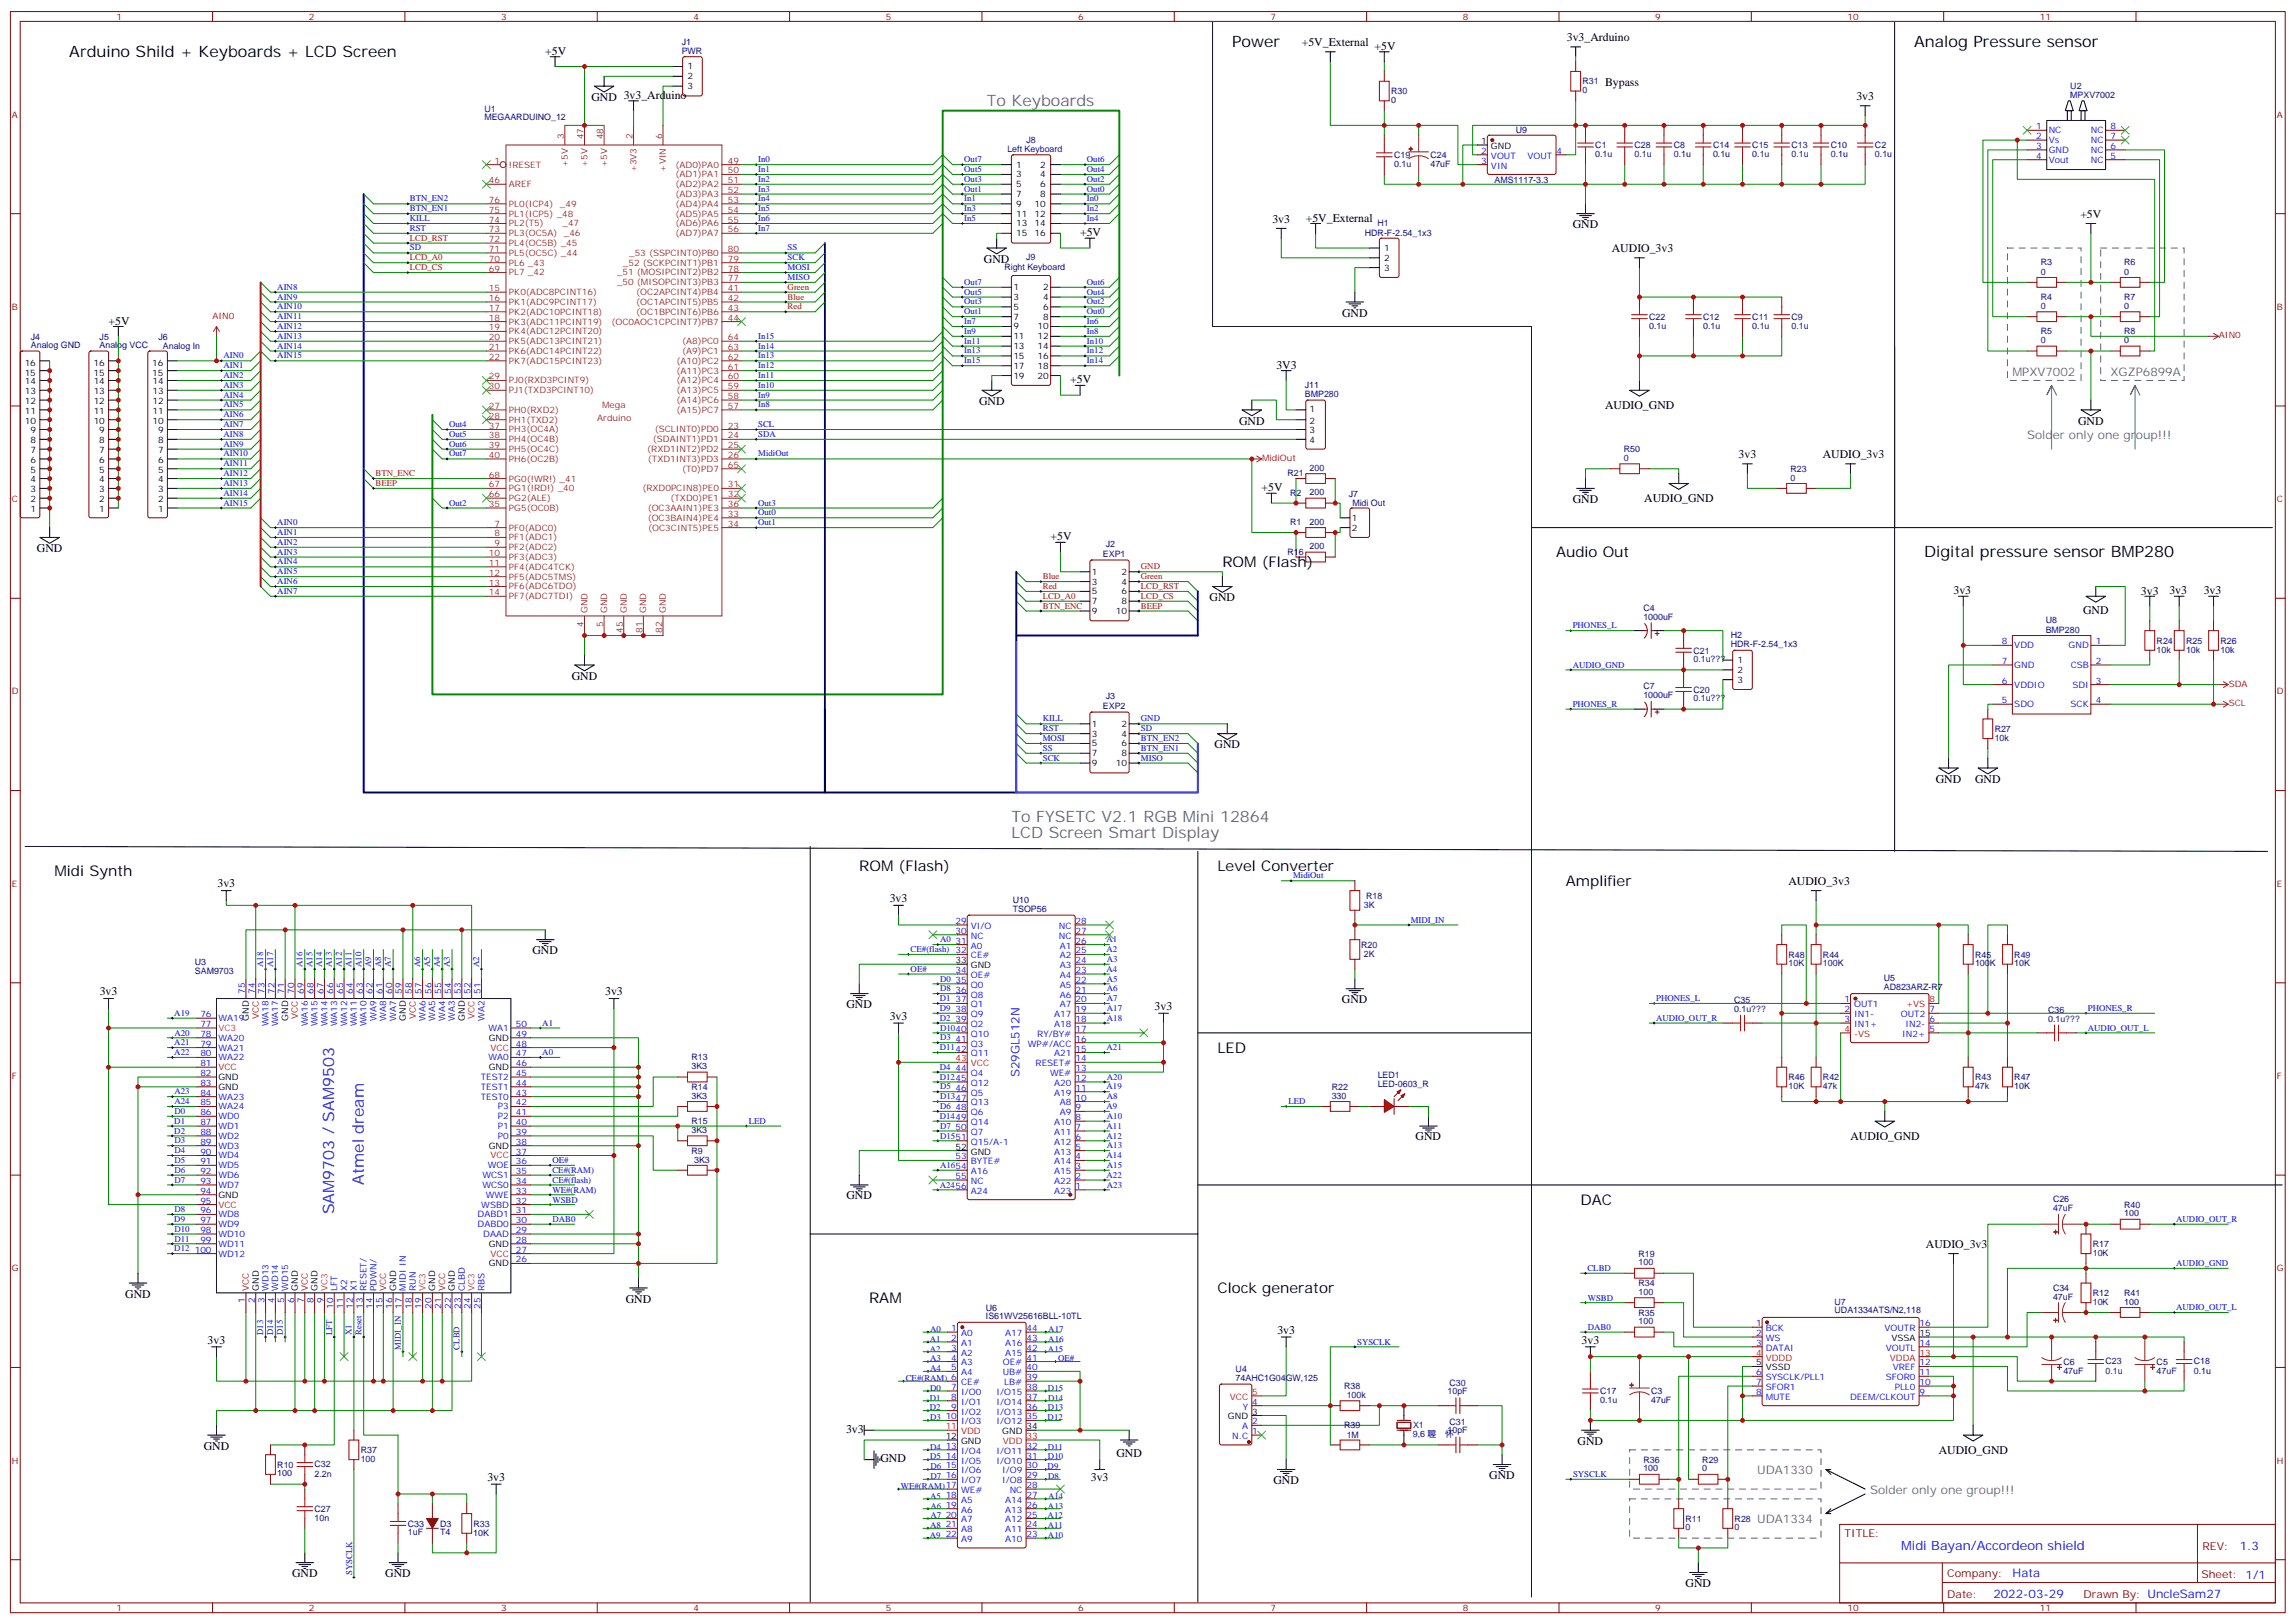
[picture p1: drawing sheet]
<svg xmlns="http://www.w3.org/2000/svg" width="825mm" height="584mm" viewBox="0 0 825 584" stroke-linecap="round" stroke-linejoin="round" font-family="sans-serif">
<defs><g id="words">
<g font-size="5.6">
<text x="442.9" y="16.9">Power</text>
<text x="688.1" y="16.9">Analog Pressure sensor</text>
<text x="24.9" y="20.4">Arduino Shild + Keyboards + LCD Screen</text>
<text x="691.7" y="200.3">Digital pressure sensor BMP280</text>
</g>
<g font-size="5.6" fill="#666">
<text x="354.8" y="38">To Keyboards</text>
<text x="363.6" y="295.6">To FYSETC V2.1 RGB Mini 12864</text>
<text x="363.6" y="301.2">LCD Screen Smart Display</text>
</g>
<g font-size="5.6" fill="#00f">
<text x="130.7" y="426.1" transform="rotate(-90 130.7 426.1)">Atmel dream</text>
<text x="120.2" y="436.7" transform="rotate(-90 120.2 436.7)">SAM9703 / SAM9503</text>
</g>
<g font-size="5.3">
<text x="439.4" y="203.8">ROM (Flash)</text>
<text x="559.4" y="200.3">Audio Out</text>
<text x="19.6" y="315">Midi Synth</text>
<text x="308.9" y="313.2">ROM (Flash)</text>
<text x="437.7" y="313.2">Level Converter</text>
<text x="562.9" y="318.5">Amplifier</text>
<text x="437.7" y="378.5">LED</text>
<text x="568.2" y="433.1">DAC</text>
<text x="437.7" y="464.9">Clock generator</text>
<text x="312.4" y="468.4">RAM</text>
</g>
<text font-size="4.6" fill="#00f" x="683.4" y="557.2">Midi Bayan/Accordeon shield</text>
<g font-size="4.2">
<text x="468" y="16.6">+5V_External</text>
<text x="494.1" y="17.9">+5V</text>
<text x="563.2" y="14.7">3v3_Arduino</text>
<text x="196" y="19.7">+5V</text>
<text x="577" y="31">Bypass</text>
<text x="667.3" y="35.9">3v3</text>
<text x="212.6" y="36.3">GND 3v3_Arduino</text>
<text x="457.4" y="80">3v3</text>
<text x="469.4" y="79.7">+5V_External</text>
<text x="565.4" y="82.2">GND</text>
<text x="747.8" y="78.2">+5V</text>
<text x="388.3" y="84.9">+5V</text>
<text x="353.7" y="94.5">GND</text>
<text x="579.4" y="90.6">AUDIO_3v3</text>
<text x="482.5" y="113.9">GND</text>
<text x="39" y="116.7">+5V</text>
<text x="384.7" y="137.9">+5V</text>
<text x="458.8" y="132.6">3V3</text>
<text x="351.9" y="145.6">GND</text>
<text x="577" y="147">AUDIO_GND</text>
<text x="445.4" y="152.7">GND</text>
<text x="747" y="152.7">GND</text>
<text x="625" y="164.7">3v3</text>
<text x="655.3" y="164.7">AUDIO_3v3</text>
<text x="453.5" y="176.7">+5V</text>
<text x="565.4" y="180.9">GND</text>
<text x="591.1" y="180.6">AUDIO_GND</text>
<text x="377.7" y="194.3">+5V</text>
<text x="13.3" y="198.5">GND</text>
<text x="702.2" y="213.7">3v3</text>
<text x="769.6" y="214.1">3v3</text>
<text x="779.9" y="213.7">3v3</text>
<text x="792.2" y="213.7">3v3</text>
<text x="434.8" y="216.2">GND</text>
<text x="748.8" y="220.8">GND</text>
<text x="205.5" y="244.4">GND</text>
<text x="436.6" y="269.1">GND</text>
<text x="695.9" y="281.4">GND</text>
<text x="710" y="281.4">GND</text>
<text x="78.2" y="319.1">3v3</text>
<text x="642.9" y="318.2">AUDIO_3v3</text>
<text x="319.8" y="324.4">3v3</text>
<text x="191.4" y="343.2">GND</text>
<text x="35.8" y="357.9">3v3</text>
<text x="217.5" y="357.9">3v3</text>
<text x="304.2" y="362.4">GND</text>
<text x="415.1" y="363.3">3v3</text>
<text x="482.4" y="360.6">GND</text>
<text x="319.8" y="366.7">3v3</text>
<text x="508.9" y="410">GND</text>
<text x="665.2" y="409.9">AUDIO_GND</text>
<text x="304.2" y="431.2">GND</text>
<text x="692.3" y="448.7">AUDIO_3v3</text>
<text x="45" y="466.7">GND</text>
<text x="224.9" y="468.4">GND</text>
<text x="459.2" y="479.6">3v3</text>
<text x="74.7" y="483.1">3v3</text>
<text x="568.5" y="483.1">3v3</text>
<text x="304.1" y="515.3">3v3</text>
<text x="73.2" y="521.4">GND</text>
<text x="567.1" y="519.6">GND</text>
<text x="316.5" y="525.9">GND</text>
<text x="401.3" y="523.9">GND</text>
<text x="696.9" y="522.7">AUDIO_GND</text>
<text x="175.2" y="532.6">3v3</text>
<text x="392.1" y="532.4">3v3</text>
<text x="457.8" y="533.7">GND</text>
<text x="535.4" y="531.9">GND</text>
<text x="105" y="567.2">GND</text>
<text x="138.5" y="567.2">GND</text>
<text x="605.9" y="570.8">GND</text>
</g>
<g font-size="4.2" fill="#666">
<text x="723.4" y="135.1">MPXV7002</text>
<text x="758.7" y="135">XGZP6899A</text>
<text x="728.7" y="158">Solder only one group!!!</text>
<text x="631.7" y="530.2">UDA1330</text>
<text x="672.3" y="537.2">Solder only one group!!!</text>
<text x="631.7" y="547.8">UDA1334</text>
</g>
<g font-size="4.2" fill="#00f">
<text x="366.5" y="387.4" transform="rotate(-90 366.5 387.4)">S29GL512N</text>
<text x="805.1" y="557.4">1.3</text>
<text x="723.5" y="567">Hata</text>
<text x="716.6" y="574.8">2022-03-29</text>
</g>
<g font-size="3.9" fill="#800">
<text x="663.1" y="552.7">TITLE:</text>
<text x="791.7" y="557.4">REV:</text>
<text x="700" y="566.9">Company:</text>
<text x="791.4" y="567.5">Sheet: 1/1</text>
<text x="700" y="574.6">Date:</text>
<text x="749" y="574.7">Drawn By: UncleSam27</text>
</g>
<g font-size="3.2" fill="#800">
<text x="41.8" y="7.2">1</text>
<text x="111" y="7.2">2</text>
<text x="180.1" y="7.2">3</text>
<text x="249.3" y="7.2">4</text>
<text x="318.4" y="7.2">5</text>
<text x="387.6" y="7.2">6</text>
<text x="456.7" y="7.2">7</text>
<text x="525.9" y="7.2">8</text>
<text x="595" y="7.2">9</text>
<text x="664.1" y="7.2">10</text>
<text x="733.3" y="7.2">11</text>
<text x="4.3" y="42.3">A</text>
<text x="818.5" y="42.3">A</text>
<text x="4.3" y="111.4">B</text>
<text x="818.5" y="111.4">B</text>
<text x="4.3" y="180.6">C</text>
<text x="818.5" y="180.6">C</text>
<text x="4.3" y="249.7">D</text>
<text x="818.5" y="249.7">D</text>
<text x="4.3" y="318.8">E</text>
<text x="818.5" y="318.8">E</text>
<text x="4.3" y="388">F</text>
<text x="818.5" y="388">F</text>
<text x="4.3" y="457.1">G</text>
<text x="818.5" y="457.1">G</text>
<text x="4.3" y="526.3">H</text>
<text x="818.5" y="526.3">H</text>
<text x="41.8" y="579.4">1</text>
<text x="111" y="579.4">2</text>
<text x="180.1" y="579.4">3</text>
<text x="249.3" y="579.4">4</text>
<text x="318.4" y="579.4">5</text>
<text x="387.6" y="579.4">6</text>
<text x="456.7" y="579.4">7</text>
<text x="525.9" y="579.4">8</text>
<text x="595" y="579.4">9</text>
<text x="664.1" y="579.4">10</text>
<text x="733.3" y="579.4">11</text>
</g>
<g font-size="3.2" fill="#000080">
<text x="245.1" y="16.2">J1</text>
<text x="245.1" y="19.3">PWR</text>
<text x="500.1" y="33.9">R30</text>
<text x="568.9" y="33.5">0</text>
<text x="568.9" y="30.4">R31</text>
<text x="744.2" y="35.2">MPXV7002</text>
<text x="744.2" y="32.1">U2</text>
<text x="174.1" y="40.1">U1</text>
<text x="500.1" y="37">0</text>
<text x="174.1" y="43.3">MEGAARDUINO_12</text>
<text x="544.9" y="48">U9</text>
<text x="369" y="51.4">J8</text>
<text x="573.5" y="53.3">C1</text>
<text x="587.6" y="53.2">C28</text>
<text x="601.7" y="53.3">C8</text>
<text x="615.8" y="53.3">C14</text>
<text x="629.9" y="53.3">C15</text>
<text x="644" y="53.3">C13</text>
<text x="658.1" y="53.2">C10</text>
<text x="674" y="53.2">C2</text>
<text x="362.1" y="54.8">Left Keyboard</text>
<text x="501.2" y="60">0.1u</text>
<text x="501.2" y="56.8">C19</text>
<text x="514.2" y="60">47uF</text>
<text x="514.2" y="56.8">C24</text>
<text x="573.5" y="56.5">0.1u</text>
<text x="587.6" y="56.5">0.1u</text>
<text x="601.7" y="56.5">0.1u</text>
<text x="615.8" y="56.4">0.1u</text>
<text x="629.9" y="56.4">0.1u</text>
<text x="644" y="56.4">0.1u</text>
<text x="658.1" y="56.5">0.1u</text>
<text x="674" y="56.5">0.1u</text>
<text x="537.2" y="65.6">AMS1117-3.3</text>
<text x="495.2" y="81.4">H1</text>
<text x="490.7" y="85">HDR-F-2.54_1x3</text>
<text x="368.9" y="93.6">J9</text>
<text x="733.6" y="95.5">R3</text>
<text x="763.6" y="95.5">R6</text>
<text x="361.1" y="97.2">Right Keyboard</text>
<text x="733.6" y="98.7">0</text>
<text x="763.6" y="98.7">0</text>
<text x="733.6" y="107.8">R4</text>
<text x="763.6" y="107.8">R7</text>
<text x="733.6" y="111.1">0</text>
<text x="763.6" y="111.1">0</text>
<text x="592.9" y="118.2">0.1u</text>
<text x="592.9" y="115">C22</text>
<text x="612.3" y="118.2">0.1u</text>
<text x="612.3" y="115.1">C12</text>
<text x="629.9" y="118.2">0.1u</text>
<text x="629.9" y="114.9">C11</text>
<text x="644" y="118.2">0.1u</text>
<text x="644" y="115">C9</text>
<text x="11.1" y="125.2">Analog GND</text>
<text x="11.1" y="122.1">J4</text>
<text x="35.8" y="125.2">Analog VCC</text>
<text x="35.8" y="122.1">J5</text>
<text x="57" y="122.1">J6</text>
<text x="58.6" y="125.6">Analog In</text>
<text x="733.6" y="123.4">0</text>
<text x="733.6" y="120.1">R5</text>
<text x="763.6" y="123.4">0</text>
<text x="763.6" y="120.1">R8</text>
<text x="469.1" y="142.8">BMP280</text>
<text x="469.1" y="139.6">J11</text>
<text x="583.7" y="165.7">0</text>
<text x="583.7" y="162.6">R50</text>
<text x="462.9" y="171.2">R21</text>
<text x="470.8" y="169.3">200</text>
<text x="643.7" y="172.8">0</text>
<text x="643.7" y="169.6">R23</text>
<text x="463.8" y="178.3">R2</text>
<text x="470.8" y="178.1">200</text>
<text x="484.9" y="178.6">J7</text>
<text x="486.1" y="181.8">Midi Out</text>
<text x="463.8" y="188.8">R1</text>
<text x="470.8" y="188.7">200</text>
<text x="397.5" y="196.8">J2</text>
<text x="470.8" y="197.5">200</text>
<text x="396.5" y="200.3">EXP1</text>
<text x="462.9" y="199.4">R16</text>
<text x="590.8" y="219.7">C4</text>
<text x="590.8" y="222.9">1000uF</text>
<text x="735.4" y="227.5">BMP280</text>
<text x="735.4" y="224.1">U8</text>
<text x="622.2" y="232.8">HDR-F-2.54_1x3</text>
<text x="622.2" y="229.6">H2</text>
<text x="775.3" y="231.4">R24</text>
<text x="785.8" y="231.4">R25</text>
<text x="798.2" y="231.4">R26</text>
<text x="608.8" y="238.1">0.1u???</text>
<text x="608.8" y="235">C21</text>
<text x="775.3" y="234.7">10k</text>
<text x="785.8" y="234.7">10k</text>
<text x="798.2" y="234.7">10k</text>
<text x="397.5" y="251.5">J3</text>
<text x="590.8" y="251.1">1000uF</text>
<text x="590.8" y="247.9">C7</text>
<text x="608.8" y="249.1">C20</text>
<text x="396.5" y="255">EXP2</text>
<text x="608.8" y="252.2">0.1u???</text>
<text x="717.1" y="263.2">R27</text>
<text x="717.1" y="266.4">10k</text>
<text x="491.1" y="323.1">R18</text>
<text x="364.1" y="328">TSOP56</text>
<text x="364.1" y="324.8">U10</text>
<text x="490.3" y="326.7">3K</text>
<text x="489.3" y="340.8">R20</text>
<text x="70.1" y="347">U3</text>
<text x="490.3" y="344.3">2K</text>
<text x="643" y="347.5">10K</text>
<text x="643" y="344.3">R48</text>
<text x="655.3" y="347.5">100K</text>
<text x="655.3" y="344.3">R44</text>
<text x="710" y="347.5">100K</text>
<text x="710" y="344.3">R45</text>
<text x="724.1" y="347.5">10K</text>
<text x="724.1" y="344.3">R49</text>
<text x="70.1" y="350.2">SAM9703</text>
<text x="677.2" y="352.9">U5</text>
<text x="677.2" y="356.1">AD823ARZ-R7</text>
<text x="623.4" y="364">0.1u???</text>
<text x="623.4" y="360.8">C35</text>
<text x="736.3" y="364.3">C36</text>
<text x="736.3" y="367.5">0.1u???</text>
<text x="248.6" y="381.3">R13</text>
<text x="248.6" y="384.5">3K3</text>
<text x="495.3" y="387.6">LED1</text>
<text x="643" y="388.4">R46</text>
<text x="655.3" y="388.4">R42</text>
<text x="710" y="388.4">R43</text>
<text x="724.1" y="388.4">R47</text>
<text x="248.6" y="395">3K3</text>
<text x="248.6" y="391.9">R14</text>
<text x="478.7" y="395">330</text>
<text x="478.7" y="391.9">R22</text>
<text x="495.3" y="390.8">LED-0603_R</text>
<text x="643" y="391.6">10K</text>
<text x="655.3" y="391.6">47k</text>
<text x="710" y="391.6">47k</text>
<text x="724.1" y="391.6">10K</text>
<text x="248.6" y="407.4">3K3</text>
<text x="248.6" y="404.2">R15</text>
<text x="248.6" y="414.8">R9</text>
<text x="249.5" y="418.2">3K3</text>
<text x="738" y="435.6">47uF</text>
<text x="738" y="432.4">C26</text>
<text x="763.6" y="437.4">100</text>
<text x="763.6" y="434.2">R40</text>
<text x="752.3" y="448.4">R17</text>
<text x="589" y="455">100</text>
<text x="589" y="451.9">R19</text>
<text x="752.3" y="451.6">10K</text>
<text x="589" y="465.6">100</text>
<text x="589" y="462.4">R34</text>
<text x="738" y="467.4">47uF</text>
<text x="738" y="464.1">C34</text>
<text x="752.3" y="466.1">R12</text>
<text x="763.6" y="466">R41</text>
<text x="354.4" y="471.3">U6</text>
<text x="589" y="473">R35</text>
<text x="659.5" y="472.3">UDA1334ATS/N2,118</text>
<text x="659.5" y="469.2">U7</text>
<text x="752.3" y="469.2">10K</text>
<text x="763.6" y="469.1">100</text>
<text x="354.4" y="474.4">IS61WV25616BLL-10TL</text>
<text x="589" y="476.2">100</text>
<text x="741.8" y="490.7">C6</text>
<text x="756.9" y="490.6">C23</text>
<text x="775.3" y="490.7">C5</text>
<text x="788.7" y="490.6">C18</text>
<text x="444.2" y="496.6">74AHC1G04GW,125</text>
<text x="444.2" y="493.5">U4</text>
<text x="741.8" y="493.9">47uF</text>
<text x="756.9" y="493.9">0.1u</text>
<text x="775.3" y="493.9">47uF</text>
<text x="788.7" y="493.9">0.1u</text>
<text x="483.2" y="499.5">R38</text>
<text x="484.1" y="502.8">100k</text>
<text x="520.4" y="501.3">10pF</text>
<text x="521.1" y="498.4">C30</text>
<text x="575.2" y="501.2">C17</text>
<text x="593.6" y="501.3">C3</text>
<text x="575.2" y="504.5">0.1u</text>
<text x="593.6" y="504.5">47uF</text>
<text x="483.2" y="513.6">R39</text>
<text x="508" y="513.6">X1</text>
<text x="520.4" y="515.5">10pF</text>
<text x="521.1" y="512.6">C31</text>
<text x="484.1" y="516.9">1M</text>
<text x="507.9" y="516.8">9,6 䏄ፄ怀</text>
<text x="99.7" y="527.8">R10</text>
<text x="113.1" y="527.7">C32</text>
<text x="129.7" y="525.7">100</text>
<text x="129.7" y="522.5">R37</text>
<text x="590.8" y="525.9">R36</text>
<text x="611.9" y="525.9">R29</text>
<text x="99.7" y="530.9">100</text>
<text x="113.1" y="531">2.2n</text>
<text x="590.8" y="529.1">100</text>
<text x="611.9" y="529.1">0</text>
<text x="113.1" y="543.5">C27</text>
<text x="113.1" y="546.9">10n</text>
<text x="146.6" y="549">C33</text>
<text x="158.3" y="549">D3</text>
<text x="170.3" y="549">R33</text>
<text x="605.9" y="550.3">0</text>
<text x="605.9" y="547.2">R11</text>
<text x="623.6" y="550.3">0</text>
<text x="623.6" y="547.2">R28</text>
<text x="146.6" y="552.1">1uF</text>
<text x="158.3" y="552.1">T4</text>
<text x="170.1" y="552.5">10K</text>
</g>
<g font-size="3.2">
<text x="247.2" y="25">1</text>
<text x="247.2" y="28.5">2</text>
<text x="247.2" y="32">3</text>
<text x="532.5" y="51.8">1</text>
<text x="536" y="53.6">GND</text>
<text x="365.3" y="60.3">1</text>
<text x="365.3" y="63.8">3</text>
<text x="373.9" y="60.3">2</text>
<text x="373.9" y="63.8">4</text>
<text x="365.3" y="67.3">5</text>
<text x="365.3" y="70.8">7</text>
<text x="373.9" y="67.3">6</text>
<text x="373.9" y="70.8">8</text>
<text x="365.3" y="74.4">9</text>
<text x="365.3" y="77.9">11</text>
<text x="371.9" y="74.4">10</text>
<text x="371.9" y="77.9">12</text>
<text x="365.3" y="81.4">13</text>
<text x="371.9" y="81.4">14</text>
<text x="365.3" y="84.9">15</text>
<text x="371.9" y="84.9">16</text>
<text x="497.6" y="90.2">1</text>
<text x="497.6" y="93.8">2</text>
<text x="497.6" y="97.3">3</text>
<text x="364.3" y="104.4">1</text>
<text x="364.3" y="107.9">3</text>
<text x="375" y="104.4">2</text>
<text x="375" y="107.9">4</text>
<text x="364.3" y="111.4">5</text>
<text x="375" y="111.4">6</text>
<text x="364.3" y="114.9">7</text>
<text x="364.3" y="118.5">9</text>
<text x="372.9" y="118.5">10</text>
<text x="375" y="114.9">8</text>
<text x="364.3" y="122">11</text>
<text x="364.3" y="125.5">13</text>
<text x="372.9" y="122">12</text>
<text x="372.9" y="125.5">14</text>
<text x="8.9" y="131.5">16</text>
<text x="33.6" y="131.5">16</text>
<text x="54.7" y="131.5">16</text>
<text x="364.3" y="129">15</text>
<text x="372.9" y="129">16</text>
<text x="8.9" y="135">15</text>
<text x="33.6" y="135">15</text>
<text x="54.7" y="135">15</text>
<text x="364.3" y="132.6">17</text>
<text x="364.3" y="136.1">19</text>
<text x="372.9" y="132.6">18</text>
<text x="372.9" y="136.1">20</text>
<text x="9" y="141.7">13</text>
<text x="9" y="138.2">14</text>
<text x="33.7" y="141.7">13</text>
<text x="33.7" y="138.2">14</text>
<text x="54.8" y="141.7">13</text>
<text x="54.8" y="138.2">14</text>
<text x="9" y="148.8">11</text>
<text x="9" y="145.3">12</text>
<text x="33.7" y="148.8">11</text>
<text x="33.7" y="145.3">12</text>
<text x="54.8" y="148.8">11</text>
<text x="54.8" y="145.3">12</text>
<text x="470.7" y="148.1">1</text>
<text x="9" y="152.3">10</text>
<text x="11" y="155.9">9</text>
<text x="33.7" y="152.3">10</text>
<text x="35.7" y="155.9">9</text>
<text x="54.8" y="152.3">10</text>
<text x="56.9" y="155.9">9</text>
<text x="470.7" y="152.3">2</text>
<text x="470.7" y="155.9">3</text>
<text x="11" y="159.4">8</text>
<text x="35.7" y="159.4">8</text>
<text x="56.9" y="159.4">8</text>
<text x="470.7" y="159.4">4</text>
<text x="11" y="166.4">6</text>
<text x="11" y="162.9">7</text>
<text x="35.7" y="166.4">6</text>
<text x="35.7" y="162.9">7</text>
<text x="56.9" y="166.4">6</text>
<text x="56.9" y="162.9">7</text>
<text x="11" y="173.5">4</text>
<text x="11" y="170">5</text>
<text x="35.7" y="173.5">4</text>
<text x="35.7" y="170">5</text>
<text x="56.9" y="173.5">4</text>
<text x="56.9" y="170">5</text>
<text x="11" y="177">3</text>
<text x="35.7" y="177">3</text>
<text x="56.9" y="177">3</text>
<text x="11" y="184.1">1</text>
<text x="11" y="180.6">2</text>
<text x="35.7" y="184.1">1</text>
<text x="35.7" y="180.6">2</text>
<text x="56.9" y="184.1">1</text>
<text x="56.9" y="180.6">2</text>
<text x="486" y="187.3">1</text>
<text x="486" y="190.8">2</text>
<text x="392.5" y="206.7">1</text>
<text x="403.2" y="206.7">2</text>
<text x="392.5" y="210.2">3</text>
<text x="392.5" y="213.7">5</text>
<text x="403.2" y="210.2">4</text>
<text x="403.2" y="213.7">6</text>
<text x="392.5" y="217.2">7</text>
<text x="392.5" y="220.8">9</text>
<text x="401.2" y="220.8">10</text>
<text x="403.2" y="217.2">8</text>
<text x="624.6" y="238.4">1</text>
<text x="624.6" y="245.5">3</text>
<text x="624.6" y="241.9">2</text>
<text x="392.5" y="261.3">1</text>
<text x="403.2" y="261.3">2</text>
<text x="392.5" y="264.9">3</text>
<text x="392.5" y="268.4">5</text>
<text x="403.2" y="264.9">4</text>
<text x="403.2" y="268.4">6</text>
<text x="392.5" y="271.9">7</text>
<text x="392.5" y="275.4">9</text>
<text x="401.2" y="275.4">10</text>
<text x="403.2" y="271.9">8</text>
<text x="343.5" y="346.4">33</text>
<text x="349" y="348.1">GND</text>
<text x="89.5" y="367" transform="rotate(-90 89.5 367)">GND</text>
<text x="103.6" y="367" transform="rotate(-90 103.6 367)">GND</text>
<text x="145.9" y="367" transform="rotate(-90 145.9 367)">GND</text>
<text x="167.1" y="367" transform="rotate(-90 167.1 367)">GND</text>
<text x="175.7" y="374.2">GND</text>
<text x="78.5" y="388.3">GND</text>
<text x="175.7" y="384.8">GND</text>
<text x="78.5" y="391.9">GND</text>
<text x="175.7" y="413">GND</text>
<text x="343.5" y="413.4">52</text>
<text x="349" y="415.1">GND</text>
<text x="78.5" y="430.7">GND</text>
<text x="175.7" y="448.3">GND</text>
<text x="175.7" y="455.4">GND</text>
<text x="93" y="464.2" transform="rotate(-90 93 464.2)">GND</text>
<text x="107.1" y="464.2" transform="rotate(-90 107.1 464.2)">GND</text>
<text x="114.2" y="464.2" transform="rotate(-90 114.2 464.2)">GND</text>
<text x="142.4" y="464.2" transform="rotate(-90 142.4 464.2)">GND</text>
<text x="156.5" y="464.2" transform="rotate(-90 156.5 464.2)">GND</text>
<text x="163.5" y="464.2" transform="rotate(-90 163.5 464.2)">GND</text>
<text x="679.9" y="482.2">VSSA</text>
<text x="690.1" y="480.4">15</text>
<text x="631.3" y="491">5</text>
<text x="634.8" y="492.8">VSSD</text>
<text x="450.2" y="508.6">3</text>
<text x="360.3" y="515.7">GND</text>
<text x="369" y="513.9">34</text>
<text x="441.4" y="510.4">GND</text>
<text x="340" y="517.5">12</text>
<text x="345.5" y="519.2">GND</text>
</g>
<g font-size="3.2" fill="#00f">
<text x="732" y="46.5">1</text>
<text x="736.5" y="47.9">NC</text>
<text x="751.6" y="47.9">NC</text>
<text x="758.7" y="46.5">8</text>
<text x="732" y="50">2</text>
<text x="732" y="53.6">3</text>
<text x="736.5" y="51.4">Vs</text>
<text x="751.6" y="51.4">NC</text>
<text x="758.7" y="53.6">6</text>
<text x="758.7" y="50">7</text>
<text x="272.6" y="58.3">In0</text>
<text x="346.6" y="58.3">Out7</text>
<text x="390.7" y="58.3">Out6</text>
<text x="532.5" y="55.3">2</text>
<text x="532.5" y="58.8">3</text>
<text x="536" y="57.1">VOUT</text>
<text x="549.1" y="57.1">VOUT</text>
<text x="559.5" y="55.3">4</text>
<text x="732" y="57.1">4</text>
<text x="736.5" y="55">GND</text>
<text x="736.5" y="58.5">Vout</text>
<text x="751.6" y="58.5">NC</text>
<text x="751.6" y="55">NC</text>
<text x="758.7" y="57.1">5</text>
<text x="272.6" y="61.8">In1</text>
<text x="272.6" y="65.4">In2</text>
<text x="346.6" y="61.8">Out5</text>
<text x="346.6" y="65.4">Out3</text>
<text x="390.7" y="61.8">Out4</text>
<text x="390.7" y="65.4">Out2</text>
<text x="536" y="60.6">VIN</text>
<text x="272.6" y="68.9">In3</text>
<text x="346.6" y="68.9">Out1</text>
<text x="390.7" y="68.9">Out0</text>
<text x="147.3" y="72.4">BTN_EN2</text>
<text x="147.3" y="76">BTN_EN1</text>
<text x="272.6" y="76">In5</text>
<text x="272.6" y="72.4">In4</text>
<text x="346.6" y="72.4">In1</text>
<text x="346.6" y="76">In3</text>
<text x="390.7" y="72.4">In0</text>
<text x="390.7" y="76">In2</text>
<text x="147.3" y="79.5">KILL</text>
<text x="147.3" y="83">RST</text>
<text x="272.6" y="83">In7</text>
<text x="272.6" y="79.5">In6</text>
<text x="346.6" y="79.5">In5</text>
<text x="390.7" y="79.5">In4</text>
<text x="147.3" y="90.1">SD</text>
<text x="283.1" y="93.6">SCK</text>
<text x="283.1" y="90.1">SS</text>
<text x="283.1" y="97.1">MOSI</text>
<text x="283.1" y="100.6">MISO</text>
<text x="99.7" y="107.7">AIN9</text>
<text x="99.7" y="104.2">AIN8</text>
<text x="346.6" y="105.9">Out5</text>
<text x="346.6" y="102.4">Out7</text>
<text x="390.7" y="105.9">Out4</text>
<text x="390.7" y="102.4">Out6</text>
<text x="99.7" y="111.2">AIN10</text>
<text x="346.6" y="113">Out1</text>
<text x="346.6" y="109.5">Out3</text>
<text x="390.7" y="113">Out0</text>
<text x="390.7" y="109.5">Out2</text>
<text x="99.7" y="118.3">AIN12</text>
<text x="99.7" y="114.8">AIN11</text>
<text x="346.6" y="116.5">In7</text>
<text x="390.7" y="116.5">In6</text>
<text x="99.7" y="125.3">AIN14</text>
<text x="99.7" y="121.8">AIN13</text>
<text x="272.6" y="125.3">In14</text>
<text x="272.6" y="121.8">In15</text>
<text x="346.6" y="120.1">In9</text>
<text x="346.6" y="123.6">In11</text>
<text x="390.7" y="120.1">In8</text>
<text x="390.7" y="123.6">In10</text>
<text x="80.3" y="128.9">AIN0</text>
<text x="99.7" y="128.9">AIN15</text>
<text x="272.6" y="128.9">In13</text>
<text x="346.6" y="127.1">In13</text>
<text x="346.6" y="130.6">In15</text>
<text x="390.7" y="127.1">In12</text>
<text x="390.7" y="130.6">In14</text>
<text x="80.3" y="135.9">AIN2</text>
<text x="80.3" y="132.4">AIN1</text>
<text x="272.6" y="132.4">In12</text>
<text x="272.6" y="135.9">In11</text>
<text x="80.3" y="143">AIN4</text>
<text x="80.3" y="139.5">AIN3</text>
<text x="272.6" y="139.5">In10</text>
<text x="272.6" y="143">In9</text>
<text x="80.3" y="146.5">AIN5</text>
<text x="272.6" y="146.5">In8</text>
<text x="80.3" y="150">AIN6</text>
<text x="80.3" y="153.6">AIN7</text>
<text x="161.4" y="153.6">Out4</text>
<text x="272.6" y="153.6">SCL</text>
<text x="80.3" y="157.1">AIN8</text>
<text x="80.3" y="160.6">AIN9</text>
<text x="161.4" y="157.1">Out5</text>
<text x="161.4" y="160.6">Out6</text>
<text x="272.6" y="157.1">SDA</text>
<text x="80.3" y="167.7">AIN11</text>
<text x="80.3" y="164.1">AIN10</text>
<text x="161.4" y="164.1">Out7</text>
<text x="272.6" y="164.1">MidiOut</text>
<text x="80.3" y="171.2">AIN12</text>
<text x="80.3" y="174.7">AIN13</text>
<text x="80.3" y="178.3">AIN14</text>
<text x="80.3" y="181.8">AIN15</text>
<text x="161.4" y="181.8">Out2</text>
<text x="272.6" y="185.3">Out0</text>
<text x="272.6" y="181.8">Out3</text>
<text x="99.7" y="188.8">AIN0</text>
<text x="272.6" y="188.8">Out1</text>
<text x="99.7" y="192.4">AIN1</text>
<text x="99.7" y="195.9">AIN2</text>
<text x="99.7" y="199.4">AIN3</text>
<text x="99.7" y="203">AIN4</text>
<text x="99.7" y="206.5">AIN5</text>
<text x="99.7" y="213.5">AIN7</text>
<text x="99.7" y="210">AIN6</text>
<text x="565.4" y="226">PHONES_L</text>
<text x="719.6" y="231.7">8</text>
<text x="724.1" y="233.1">VDD</text>
<text x="743.6" y="233.1">GND</text>
<text x="753.4" y="231.7">1</text>
<text x="719.6" y="238.8">7</text>
<text x="753.4" y="238.8">2</text>
<text x="565.4" y="240.1">AUDIO_GND</text>
<text x="719.6" y="245.8">6</text>
<text x="724.1" y="240.2">GND</text>
<text x="744.4" y="240.2">CSB</text>
<text x="753.4" y="245.8">3</text>
<text x="724.1" y="247.2">VDDIO</text>
<text x="745" y="247.2">SDI</text>
<text x="565.4" y="254.2">PHONES_R</text>
<text x="719.6" y="252.9">5</text>
<text x="724.1" y="254.3">SDO</text>
<text x="744.3" y="254.3">SCK</text>
<text x="753.4" y="252.9">4</text>
<text x="374.9" y="262.9">RST</text>
<text x="374.9" y="259.4">KILL</text>
<text x="410.1" y="262.9">SD</text>
<text x="410.1" y="259.4">GND</text>
<text x="374.9" y="270">SS</text>
<text x="374.9" y="266.5">MOSI</text>
<text x="410.1" y="270">BTN_EN1</text>
<text x="410.1" y="266.5">BTN_EN2</text>
<text x="374.9" y="273.5">SCK</text>
<text x="410.1" y="273.5">MISO</text>
<text x="464.8" y="315.8">MidiOut</text>
<text x="343.5" y="332.2">29</text>
<text x="343.5" y="335.8">30</text>
<text x="349" y="334">VI/O</text>
<text x="380.6" y="334">NC</text>
<text x="386.7" y="335.8">27</text>
<text x="386.7" y="332.2">28</text>
<text x="507.2" y="331.8">MIDI_IN</text>
<text x="337.9" y="338.8">A0</text>
<text x="343.5" y="339.3">31</text>
<text x="349" y="337.5">NC</text>
<text x="349" y="341.1">A0</text>
<text x="380.6" y="337.5">NC</text>
<text x="381" y="341.1">A1</text>
<text x="386.7" y="339.3">26</text>
<text x="397.8" y="338.8">A1</text>
<text x="94.6" y="347.7" transform="rotate(-90 94.6 347.7)">A18</text>
<text x="98.2" y="347.7" transform="rotate(-90 98.2 347.7)">A17</text>
<text x="108.8" y="347.7" transform="rotate(-90 108.8 347.7)">A16</text>
<text x="112.3" y="347.7" transform="rotate(-90 112.3 347.7)">A15</text>
<text x="115.8" y="347.7" transform="rotate(-90 115.8 347.7)">A14</text>
<text x="119.3" y="347.7" transform="rotate(-90 119.3 347.7)">A13</text>
<text x="122.9" y="347.8" transform="rotate(-90 122.9 347.8)">A12</text>
<text x="126.4" y="347.7" transform="rotate(-90 126.4 347.7)">A11</text>
<text x="129.9" y="347.7" transform="rotate(-90 129.9 347.7)">A10</text>
<text x="133.4" y="347.8" transform="rotate(-90 133.4 347.8)">A9</text>
<text x="137" y="347.7" transform="rotate(-90 137 347.7)">A8</text>
<text x="140.5" y="347.7" transform="rotate(-90 140.5 347.7)">A7</text>
<text x="151.1" y="347.7" transform="rotate(-90 151.1 347.7)">A6</text>
<text x="154.6" y="347.7" transform="rotate(-90 154.6 347.7)">A5</text>
<text x="158.1" y="347.7" transform="rotate(-90 158.1 347.7)">A4</text>
<text x="161.7" y="347.7" transform="rotate(-90 161.7 347.7)">A3</text>
<text x="172.3" y="347.8" transform="rotate(-90 172.3 347.8)">A2</text>
<text x="327.4" y="342.4">CE#(flash) 32</text>
<text x="349" y="344.6">CE#</text>
<text x="381" y="344.6">A2</text>
<text x="386.7" y="346.4">24</text>
<text x="386.7" y="342.8">25</text>
<text x="397.8" y="342.4">A2</text>
<text x="397.9" y="345.9">A3</text>
<text x="327.4" y="349.4">OE#</text>
<text x="337.9" y="353">D0</text>
<text x="343.5" y="349.9">34</text>
<text x="343.5" y="353.4">35</text>
<text x="349" y="351.6">OE#</text>
<text x="381" y="351.6">A4</text>
<text x="381" y="348.1">A3</text>
<text x="386.7" y="353.4">22</text>
<text x="386.7" y="349.9">23</text>
<text x="397.8" y="349.4">A4</text>
<text x="397.9" y="353">A5</text>
<text x="88.1" y="357.3" transform="rotate(-90 88.1 357.3)">75</text>
<text x="91.6" y="357.3" transform="rotate(-90 91.6 357.3)">74</text>
<text x="95.1" y="357.3" transform="rotate(-90 95.1 357.3)">73</text>
<text x="98.6" y="357.3" transform="rotate(-90 98.6 357.3)">72</text>
<text x="102.2" y="357.3" transform="rotate(-90 102.2 357.3)">71</text>
<text x="105.7" y="357.3" transform="rotate(-90 105.7 357.3)">70</text>
<text x="109.2" y="357.3" transform="rotate(-90 109.2 357.3)">69</text>
<text x="112.7" y="357.3" transform="rotate(-90 112.7 357.3)">68</text>
<text x="116.3" y="357.3" transform="rotate(-90 116.3 357.3)">67</text>
<text x="119.8" y="357.3" transform="rotate(-90 119.8 357.3)">66</text>
<text x="123.3" y="357.3" transform="rotate(-90 123.3 357.3)">65</text>
<text x="126.9" y="357.3" transform="rotate(-90 126.9 357.3)">64</text>
<text x="130.4" y="357.3" transform="rotate(-90 130.4 357.3)">63</text>
<text x="133.9" y="357.3" transform="rotate(-90 133.9 357.3)">62</text>
<text x="137.4" y="357.3" transform="rotate(-90 137.4 357.3)">61</text>
<text x="141" y="357.3" transform="rotate(-90 141 357.3)">60</text>
<text x="144.5" y="357.3" transform="rotate(-90 144.5 357.3)">59</text>
<text x="148" y="357.3" transform="rotate(-90 148 357.3)">58</text>
<text x="151.6" y="357.3" transform="rotate(-90 151.6 357.3)">57</text>
<text x="155.1" y="357.3" transform="rotate(-90 155.1 357.3)">56</text>
<text x="158.6" y="357.3" transform="rotate(-90 158.6 357.3)">55</text>
<text x="162.1" y="357.3" transform="rotate(-90 162.1 357.3)">54</text>
<text x="165.7" y="357.3" transform="rotate(-90 165.7 357.3)">53</text>
<text x="169.2" y="357.3" transform="rotate(-90 169.2 357.3)">52</text>
<text x="172.7" y="357.3" transform="rotate(-90 172.7 357.3)">51</text>
<text x="337.9" y="356.5">D8</text>
<text x="343.5" y="356.9">36</text>
<text x="349" y="355.2">Q0</text>
<text x="349" y="358.7">Q8</text>
<text x="381" y="358.7">A6</text>
<text x="381" y="355.2">A5</text>
<text x="386.7" y="356.9">21</text>
<text x="397.9" y="356.5">A6</text>
<text x="62.7" y="365.3">A19</text>
<text x="72" y="365.8">76</text>
<text x="337.8" y="360">D1</text>
<text x="337.8" y="363.5">D9</text>
<text x="343.5" y="360.5">37</text>
<text x="343.5" y="364">38</text>
<text x="349" y="362.2">Q1</text>
<text x="349" y="365.8">Q9</text>
<text x="379" y="365.8">A17</text>
<text x="381" y="362.2">A7</text>
<text x="386.7" y="364">19</text>
<text x="386.7" y="360.5">20</text>
<text x="397.9" y="360">A7</text>
<text x="397.9" y="363.5">A17</text>
<text x="595.3" y="360">PHONES_L</text>
<text x="663" y="360.5">1</text>
<text x="663" y="364">2</text>
<text x="666.5" y="362.2">OUT1</text>
<text x="666.5" y="365.8">IN1-</text>
<text x="683.3" y="365.8">OUT2</text>
<text x="693.6" y="364">7</text>
<text x="750.6" y="363.5">PHONES_R</text>
<text x="72" y="369.3">77</text>
<text x="78.5" y="367.2">WA19</text>
<text x="96.5" y="369.1" transform="rotate(-90 96.5 369.1)">WA18</text>
<text x="100" y="369.1" transform="rotate(-90 100 369.1)">WA17</text>
<text x="110.6" y="369.1" transform="rotate(-90 110.6 369.1)">WA16</text>
<text x="114.2" y="369.1" transform="rotate(-90 114.2 369.1)">WA15</text>
<text x="117.7" y="369.1" transform="rotate(-90 117.7 369.1)">WA14</text>
<text x="121.2" y="369.1" transform="rotate(-90 121.2 369.1)">WA13</text>
<text x="124.7" y="369.1" transform="rotate(-90 124.7 369.1)">WA12</text>
<text x="128.3" y="369.1" transform="rotate(-90 128.3 369.1)">WA11</text>
<text x="131.8" y="369.1" transform="rotate(-90 131.8 369.1)">WA10</text>
<text x="135.3" y="367.1" transform="rotate(-90 135.3 367.1)">WA9</text>
<text x="138.9" y="367.1" transform="rotate(-90 138.9 367.1)">WA8</text>
<text x="142.4" y="367.1" transform="rotate(-90 142.4 367.1)">WA7</text>
<text x="153" y="367.1" transform="rotate(-90 153 367.1)">WA6</text>
<text x="156.5" y="367.1" transform="rotate(-90 156.5 367.1)">WA5</text>
<text x="160" y="367.1" transform="rotate(-90 160 367.1)">WA4</text>
<text x="163.5" y="367.1" transform="rotate(-90 163.5 367.1)">WA3</text>
<text x="174.1" y="367.1" transform="rotate(-90 174.1 367.1)">WA2</text>
<text x="175.6" y="370.7">WA1</text>
<text x="185.4" y="369.3">50</text>
<text x="194.9" y="368.8">A1</text>
<text x="337.8" y="367.1">D2</text>
<text x="337.9" y="370.6">D1040</text>
<text x="343.5" y="367.5">39</text>
<text x="349" y="369.3">Q2</text>
<text x="379" y="369.3">A18</text>
<text x="386.7" y="371.1">17</text>
<text x="386.7" y="367.5">18</text>
<text x="397.9" y="367.1">A18</text>
<text x="595.3" y="367.1">AUDIO_OUT_R</text>
<text x="663" y="367.5">3</text>
<text x="666.5" y="369.3">IN1+</text>
<text x="684.9" y="369.3">IN2-</text>
<text x="693.6" y="371.1">5</text>
<text x="693.6" y="367.5">6</text>
<text x="750.6" y="370.6">AUDIO_OUT_L</text>
<text x="62.7" y="375.9">A21</text>
<text x="62.7" y="372.4">A20</text>
<text x="72" y="372.8">78</text>
<text x="72" y="376.3">79</text>
<text x="78.5" y="374.2">WA20</text>
<text x="78.5" y="377.8">WA21</text>
<text x="185.4" y="372.8">49</text>
<text x="185.4" y="376.3">48</text>
<text x="337.8" y="377.6">D1142</text>
<text x="337.9" y="374.1">D3</text>
<text x="343.5" y="374.6">41</text>
<text x="349" y="372.8">Q10</text>
<text x="349" y="376.3">Q3</text>
<text x="369.5" y="376.3">WP#/ACC</text>
<text x="372.9" y="372.8">RY/BY#</text>
<text x="386.7" y="374.6">16</text>
<text x="397.8" y="377.6">A21</text>
<text x="683.8" y="372.8">IN2+</text>
<text x="62.7" y="379.4">A22</text>
<text x="72" y="379.9">80</text>
<text x="72" y="383.4">81</text>
<text x="78.5" y="381.3">WA22</text>
<text x="175.6" y="381.3">WA0</text>
<text x="185.4" y="379.9">47</text>
<text x="185.4" y="383.4">46</text>
<text x="194.9" y="379.4">A0</text>
<text x="349" y="379.9">Q11</text>
<text x="372.3" y="383.4">RESET#</text>
<text x="379" y="379.9">A21</text>
<text x="386.7" y="381.6">14</text>
<text x="386.7" y="378.1">15</text>
<text x="72" y="386.9">82</text>
<text x="172.8" y="388.3">TEST2</text>
<text x="185.4" y="386.9">45</text>
<text x="337.8" y="384.7">D4</text>
<text x="337.8" y="388.2">D1245</text>
<text x="343.5" y="385.2">44</text>
<text x="349" y="386.9">Q4</text>
<text x="377.5" y="386.9">WE#</text>
<text x="386.7" y="388.7">12</text>
<text x="386.7" y="385.2">13</text>
<text x="397.9" y="388.2">A20</text>
<text x="62.7" y="393.5">A23</text>
<text x="72" y="390.5">83</text>
<text x="72" y="394">84</text>
<text x="78.5" y="395.4">WA23</text>
<text x="172.8" y="395.4">TEST0</text>
<text x="172.8" y="391.9">TEST1</text>
<text x="185.4" y="394">43</text>
<text x="185.4" y="390.5">44</text>
<text x="337.9" y="391.8">D5</text>
<text x="337.9" y="395.3">D1347</text>
<text x="343.5" y="392.2">46</text>
<text x="349" y="390.5">Q12</text>
<text x="349" y="394">Q5</text>
<text x="379" y="394">A19</text>
<text x="379" y="390.5">A20</text>
<text x="386.7" y="395.7">10</text>
<text x="386.7" y="392.2">11</text>
<text x="397.8" y="391.8">A19</text>
<text x="397.9" y="395.3">A8</text>
<text x="62.7" y="397">A24</text>
<text x="62.7" y="400.6">D0</text>
<text x="72" y="397.5">85</text>
<text x="72" y="401">86</text>
<text x="78.5" y="398.9">WA24</text>
<text x="179" y="398.9">P3</text>
<text x="185.4" y="401">41</text>
<text x="185.4" y="397.5">42</text>
<text x="337.9" y="398.8">D6</text>
<text x="343.5" y="399.3">48</text>
<text x="349" y="397.5">Q13</text>
<text x="349" y="401">Q6</text>
<text x="381" y="401">A9</text>
<text x="381" y="397.5">A8</text>
<text x="386.7" y="399.3">9</text>
<text x="397.8" y="398.8">A9</text>
<text x="463.2" y="397">LED</text>
<text x="62.7" y="407.6">D2</text>
<text x="62.7" y="404.1">D1</text>
<text x="72" y="404.6">87</text>
<text x="78.5" y="406">WD1</text>
<text x="78.5" y="402.4">WD0</text>
<text x="179" y="406">P1</text>
<text x="179" y="402.4">P2</text>
<text x="185.4" y="404.6">40</text>
<text x="269.2" y="404.1">LED</text>
<text x="337.8" y="402.3">D1449</text>
<text x="337.9" y="405.9">D7</text>
<text x="343.5" y="406.3">50</text>
<text x="349" y="404.6">Q14</text>
<text x="379" y="404.6">A10</text>
<text x="386.7" y="406.3">7</text>
<text x="386.7" y="402.8">8</text>
<text x="397.8" y="405.9">A11</text>
<text x="397.9" y="402.3">A10</text>
<text x="62.7" y="411.2">D3</text>
<text x="72" y="411.6">89</text>
<text x="72" y="408.1">88</text>
<text x="78.5" y="413">WD3</text>
<text x="78.5" y="409.5">WD2</text>
<text x="179" y="409.5">P0</text>
<text x="185.4" y="411.6">38</text>
<text x="185.4" y="408.1">39</text>
<text x="337.9" y="409.4">D1551</text>
<text x="349" y="408.1">Q7</text>
<text x="349" y="411.6">Q15/A-1</text>
<text x="379" y="411.6">A12</text>
<text x="379" y="408.1">A11</text>
<text x="386.7" y="413.4">5</text>
<text x="386.7" y="409.9">6</text>
<text x="397.8" y="409.4">A12</text>
<text x="397.9" y="412.9">A13</text>
<text x="62.7" y="418.2">D5</text>
<text x="62.7" y="414.7">D4</text>
<text x="72" y="418.7">91</text>
<text x="72" y="415.1">90</text>
<text x="78.5" y="416.6">WD4</text>
<text x="185.4" y="418.7">36</text>
<text x="185.4" y="415.1">37</text>
<text x="198.6" y="418.2">OE#</text>
<text x="337.9" y="420">A1654</text>
<text x="343.5" y="416.9">53</text>
<text x="349" y="418.7">BYTE#</text>
<text x="379" y="418.7">A14</text>
<text x="379" y="415.1">A13</text>
<text x="386.7" y="416.9">4</text>
<text x="397.8" y="416.5">A14</text>
<text x="397.9" y="420">A15</text>
<text x="62.7" y="425.3">D7</text>
<text x="62.7" y="421.7">D6</text>
<text x="72" y="425.7">93</text>
<text x="72" y="422.2">92</text>
<text x="78.5" y="423.6">WD6</text>
<text x="78.5" y="420.1">WD5</text>
<text x="173.4" y="423.6">WCS1</text>
<text x="175.3" y="420.1">WOE</text>
<text x="185.4" y="422.2">35</text>
<text x="185.4" y="425.7">34</text>
<text x="198.6" y="421.8">CE#(RAM)</text>
<text x="198.6" y="425.3">CE#(flash)</text>
<text x="343.5" y="424">55</text>
<text x="349" y="422.2">A16</text>
<text x="349" y="425.7">NC</text>
<text x="379" y="425.7">A22</text>
<text x="379" y="422.2">A15</text>
<text x="386.7" y="424">2</text>
<text x="386.7" y="420.4">3</text>
<text x="397.8" y="423.5">A22</text>
<text x="72" y="429.3">94</text>
<text x="78.5" y="427.1">WD7</text>
<text x="173.4" y="427.1">WCS0</text>
<text x="174.7" y="430.7">WWE</text>
<text x="185.4" y="429.3">33</text>
<text x="198.6" y="428.9">WE#(RAM)</text>
<text x="337.8" y="427">A2456</text>
<text x="349" y="429.3">A24</text>
<text x="379" y="429.3">A23</text>
<text x="386.7" y="427.5">1</text>
<text x="397.9" y="427">A23</text>
<text x="62.7" y="435.8">D8</text>
<text x="72" y="436.3">96</text>
<text x="72" y="432.8">95</text>
<text x="78.5" y="437.7">WD8</text>
<text x="171.7" y="437.7">DABD1</text>
<text x="173" y="434.2">WSBD</text>
<text x="185.4" y="432.8">32</text>
<text x="185.4" y="436.3">31</text>
<text x="198.6" y="432.4">WSBD</text>
<text x="62.7" y="439.4">D9</text>
<text x="62.7" y="442.9">D10</text>
<text x="72" y="443.4">98</text>
<text x="72" y="439.8">97</text>
<text x="78.5" y="441.3">WD9</text>
<text x="171.7" y="441.3">DABD0</text>
<text x="185.4" y="439.8">30</text>
<text x="185.4" y="443.4">29</text>
<text x="198.6" y="439.5">DAB0</text>
<text x="782.3" y="439.4">AUDIO_OUT_R</text>
<text x="62.7" y="450">D12</text>
<text x="62.7" y="446.4">D11</text>
<text x="72" y="446.9">99</text>
<text x="78.5" y="444.8">WD10</text>
<text x="78.5" y="448.3">WD11</text>
<text x="173.7" y="444.8">DAAD</text>
<text x="185.4" y="446.9">28</text>
<text x="70" y="450.4">100</text>
<text x="78.5" y="451.8">WD12</text>
<text x="185.4" y="450.4">27</text>
<text x="185.4" y="454">26</text>
<text x="782.3" y="455.3">AUDIO_GND</text>
<text x="570.7" y="457">CLBD</text>
<text x="96.5" y="464.2" transform="rotate(-90 96.5 464.2)">WD13</text>
<text x="100" y="464.2" transform="rotate(-90 100 464.2)">WD14</text>
<text x="103.6" y="464.2" transform="rotate(-90 103.6 464.2)">WD15</text>
<text x="121.2" y="464.2" transform="rotate(-90 121.2 464.2)">LFT</text>
<text x="124.7" y="464.2" transform="rotate(-90 124.7 464.2)">X2</text>
<text x="128.3" y="464.2" transform="rotate(-90 128.3 464.2)">X1</text>
<text x="131.8" y="464.2" transform="rotate(-90 131.8 464.2)">RESET/</text>
<text x="135.3" y="464.2" transform="rotate(-90 135.3 464.2)">PDWN/</text>
<text x="145.9" y="464.2" transform="rotate(-90 145.9 464.2)">MIDI IN</text>
<text x="149.4" y="464.2" transform="rotate(-90 149.4 464.2)">RUN</text>
<text x="167.1" y="464.2" transform="rotate(-90 167.1 464.2)">CLBD</text>
<text x="174.1" y="464.2" transform="rotate(-90 174.1 464.2)">RBS</text>
<text x="570.8" y="467.7">WSBD</text>
<text x="88.1" y="468.7" transform="rotate(-90 88.1 468.7)">1</text>
<text x="91.6" y="468.7" transform="rotate(-90 91.6 468.7)">2</text>
<text x="95.1" y="468.7" transform="rotate(-90 95.1 468.7)">3</text>
<text x="98.6" y="468.7" transform="rotate(-90 98.6 468.7)">4</text>
<text x="102.2" y="468.7" transform="rotate(-90 102.2 468.7)">5</text>
<text x="105.7" y="468.7" transform="rotate(-90 105.7 468.7)">6</text>
<text x="109.2" y="468.7" transform="rotate(-90 109.2 468.7)">7</text>
<text x="112.7" y="468.7" transform="rotate(-90 112.7 468.7)">8</text>
<text x="116.3" y="468.7" transform="rotate(-90 116.3 468.7)">9</text>
<text x="119.8" y="470.7" transform="rotate(-90 119.8 470.7)">10</text>
<text x="123.3" y="470.7" transform="rotate(-90 123.3 470.7)">11</text>
<text x="126.9" y="470.7" transform="rotate(-90 126.9 470.7)">12</text>
<text x="130.4" y="470.7" transform="rotate(-90 130.4 470.7)">13</text>
<text x="133.9" y="470.7" transform="rotate(-90 133.9 470.7)">14</text>
<text x="137.4" y="470.7" transform="rotate(-90 137.4 470.7)">15</text>
<text x="141" y="470.7" transform="rotate(-90 141 470.7)">16</text>
<text x="144.5" y="470.7" transform="rotate(-90 144.5 470.7)">17</text>
<text x="148" y="470.7" transform="rotate(-90 148 470.7)">18</text>
<text x="151.6" y="470.7" transform="rotate(-90 151.6 470.7)">19</text>
<text x="155.1" y="470.7" transform="rotate(-90 155.1 470.7)">20</text>
<text x="158.6" y="470.7" transform="rotate(-90 158.6 470.7)">21</text>
<text x="162.1" y="470.7" transform="rotate(-90 162.1 470.7)">22</text>
<text x="165.7" y="470.7" transform="rotate(-90 165.7 470.7)">23</text>
<text x="169.2" y="470.7" transform="rotate(-90 169.2 470.7)">24</text>
<text x="172.7" y="470.7" transform="rotate(-90 172.7 470.7)">25</text>
<text x="782.3" y="471.1">AUDIO_OUT_L</text>
<text x="334.4" y="478.9">A0</text>
<text x="342" y="478.6">1</text>
<text x="369" y="478.6">44</text>
<text x="376.9" y="478.9">A17</text>
<text x="570.8" y="478.3">DAB0</text>
<text x="631.3" y="476.9">1</text>
<text x="634.8" y="478.6">BCK</text>
<text x="677.4" y="478.6">VOUTR</text>
<text x="690.1" y="476.9">16</text>
<text x="94.7" y="480.1" transform="rotate(-90 94.7 480.1)">D13</text>
<text x="98.2" y="480.1" transform="rotate(-90 98.2 480.1)">D14</text>
<text x="101.7" y="480.1" transform="rotate(-90 101.7 480.1)">D15</text>
<text x="119.4" y="480.1" transform="rotate(-90 119.4 480.1)">LFT</text>
<text x="126.4" y="480.1" transform="rotate(-90 126.4 480.1)">X1</text>
<text x="129.9" y="480.1" transform="rotate(-90 129.9 480.1)">Reset</text>
<text x="144" y="485.4" transform="rotate(-90 144 485.4)">MIDI_IN</text>
<text x="165.2" y="485.4" transform="rotate(-90 165.2 485.4)">CLBD</text>
<text x="334.3" y="486">A2</text>
<text x="334.3" y="482.5">A1</text>
<text x="342" y="485.7">3</text>
<text x="342" y="482.2">2</text>
<text x="345.5" y="483.9">A1</text>
<text x="345.5" y="480.4">A0</text>
<text x="361.4" y="480.4">A17</text>
<text x="361.4" y="483.9">A16</text>
<text x="369" y="482.2">43</text>
<text x="369" y="485.7">42</text>
<text x="376.9" y="482.5">A16</text>
<text x="487.9" y="483.6">SYSCLK</text>
<text x="631.3" y="480.4">2</text>
<text x="631.3" y="483.9">3</text>
<text x="634.8" y="482.2">WS</text>
<text x="634.8" y="485.7">DATAI</text>
<text x="677.9" y="485.7">VOUTL</text>
<text x="690.1" y="483.9">14</text>
<text x="334.4" y="489.5">A3</text>
<text x="342" y="489.2">4</text>
<text x="345.5" y="491">A3</text>
<text x="345.5" y="487.5">A2</text>
<text x="360.5" y="491">OE#</text>
<text x="361.4" y="487.5">A15</text>
<text x="369" y="489.2">41</text>
<text x="376.7" y="486">A15</text>
<text x="380.4" y="489.5">OE#</text>
<text x="690.1" y="491">12</text>
<text x="325.6" y="496.6">CE#(RAM) 6</text>
<text x="334.4" y="493.1">A4</text>
<text x="342" y="492.8">5</text>
<text x="345.5" y="494.5">A4</text>
<text x="360.5" y="494.5">UB#</text>
<text x="369" y="492.8">40</text>
<text x="369" y="496.3">39</text>
<text x="631.3" y="494.5">6</text>
<text x="634.8" y="496.3">SYSCLK/PLL1</text>
<text x="677.9" y="496.3">SFOR0</text>
<text x="680.4" y="492.8">VREF</text>
<text x="690.1" y="494.5">11</text>
<text x="334.3" y="503.6">D1</text>
<text x="334.4" y="500.1">D0</text>
<text x="342" y="503.3">8</text>
<text x="342" y="499.8">7</text>
<text x="345.5" y="501.6">I/O0</text>
<text x="345.5" y="498.1">CE#</text>
<text x="358.3" y="501.6">I/O15</text>
<text x="361" y="498.1">LB#</text>
<text x="369" y="499.8">38</text>
<text x="369" y="503.3">37</text>
<text x="376.7" y="500.1">D15</text>
<text x="376.7" y="503.6">D14</text>
<text x="631.3" y="498.1">7</text>
<text x="631.3" y="501.6">8</text>
<text x="634.8" y="499.8">SFOR1</text>
<text x="634.8" y="503.3">MUTE</text>
<text x="665.1" y="503.3">DEEM/CLKOUT</text>
<text x="681.1" y="499.8">PLL0</text>
<text x="690.1" y="501.6">9</text>
<text x="690.1" y="498.1">10</text>
<text x="334.3" y="507.2">D2</text>
<text x="342" y="506.9">9</text>
<text x="345.5" y="508.6">I/O2</text>
<text x="345.5" y="505.1">I/O1</text>
<text x="358.3" y="505.1">I/O14</text>
<text x="358.3" y="508.6">I/O13</text>
<text x="369" y="506.9">36</text>
<text x="376.7" y="507.2">D13</text>
<text x="446.7" y="506.9">Y</text>
<text x="450.2" y="505.1">4</text>
<text x="334.4" y="510.7">D3</text>
<text x="340" y="510.4">10</text>
<text x="345.5" y="512.2">I/O3</text>
<text x="358.3" y="512.2">I/O12</text>
<text x="369" y="510.4">35</text>
<text x="376.6" y="510.7">D12</text>
<text x="446.5" y="513.9">A</text>
<text x="450.2" y="515.7">1</text>
<text x="450.2" y="512.2">2</text>
<text x="334.4" y="521.3">D4</text>
<text x="340" y="521">13</text>
<text x="369" y="521">32</text>
<text x="376.6" y="521.3">D11</text>
<text x="443" y="517.5">N.C</text>
<text x="334.4" y="524.8">D5</text>
<text x="340" y="524.5">14</text>
<text x="345.5" y="526.3">I/O5</text>
<text x="345.5" y="522.7">I/O4</text>
<text x="358.3" y="522.7">I/O11</text>
<text x="358.3" y="526.3">I/O10</text>
<text x="369" y="524.5">31</text>
<text x="376.7" y="524.8">D10</text>
<text x="334.5" y="528.3">D6</text>
<text x="334.5" y="531.9">D7</text>
<text x="340" y="531.6">16</text>
<text x="340" y="528">15</text>
<text x="345.5" y="533.3">I/O7</text>
<text x="345.5" y="529.8">I/O6</text>
<text x="360.3" y="529.8">I/O9</text>
<text x="360.3" y="533.3">I/O8</text>
<text x="369" y="528">30</text>
<text x="369" y="531.6">29</text>
<text x="376.6" y="528.3">D9</text>
<text x="376.7" y="531.9">D8</text>
<text x="565.5" y="531.2">SYSCLK</text>
<text x="323.8" y="535.4">WE#(RAM)17</text>
<text x="334.4" y="538.9">A5</text>
<text x="340" y="538.6">18</text>
<text x="345.5" y="536.9">WE#</text>
<text x="363" y="536.9">NC</text>
<text x="369" y="535.1">28</text>
<text x="369" y="538.6">27</text>
<text x="376.7" y="538.9">A14</text>
<text x="334.5" y="542.4">A6</text>
<text x="334.5" y="546">A7</text>
<text x="340" y="545.7">20</text>
<text x="340" y="542.1">19</text>
<text x="345.5" y="543.9">A6</text>
<text x="345.5" y="540.4">A5</text>
<text x="361.4" y="540.4">A14</text>
<text x="361.4" y="543.9">A13</text>
<text x="369" y="542.1">26</text>
<text x="369" y="545.7">25</text>
<text x="376.6" y="546">A12</text>
<text x="376.7" y="542.4">A13</text>
<text x="334.4" y="549.5">A8</text>
<text x="340" y="549.2">21</text>
<text x="345.5" y="551">A8</text>
<text x="345.5" y="547.4">A7</text>
<text x="361.4" y="547.4">A12</text>
<text x="361.4" y="551">A11</text>
<text x="369" y="549.2">24</text>
<text x="376.6" y="549.5">A11</text>
<text x="334.3" y="553">A9</text>
<text x="340" y="552.7">22</text>
<text x="345.5" y="554.5">A9</text>
<text x="361.4" y="554.5">A10</text>
<text x="369" y="552.7">23</text>
<text x="376.7" y="553">A10</text>
<text x="126.6" y="566.4" transform="rotate(-90 126.6 566.4)">SYSCLK</text>
</g>
<g font-size="3.2" fill="#8d2323">
<text x="202.7" y="50" transform="rotate(-90 202.7 50)">3</text>
<text x="209.8" y="50" transform="rotate(-90 209.8 50)">47</text>
<text x="216.8" y="50" transform="rotate(-90 216.8 50)">48</text>
<text x="227.4" y="50" transform="rotate(-90 227.4 50)">2</text>
<text x="238" y="50" transform="rotate(-90 238 50)">6</text>
<text x="177.8" y="58.8">1</text>
<text x="204.1" y="60" transform="rotate(-90 204.1 60)">+5V</text>
<text x="211.2" y="60" transform="rotate(-90 211.2 60)">+5V</text>
<text x="218.2" y="60" transform="rotate(-90 218.2 60)">+5V</text>
<text x="261.6" y="58.8">49</text>
<text x="175.7" y="65.9">46</text>
<text x="183" y="60.3">!RESET</text>
<text x="228.8" y="62" transform="rotate(-90 228.8 62)">+3V3</text>
<text x="239.4" y="61.7" transform="rotate(-90 239.4 61.7)">+VIN</text>
<text x="242.8" y="63.8">(AD1)PA1</text>
<text x="242.8" y="60.3">(AD0)PA0</text>
<text x="261.6" y="65.9">51</text>
<text x="261.6" y="62.4">50</text>
<text x="183" y="67.3">AREF</text>
<text x="242.8" y="70.8">(AD3)PA3</text>
<text x="242.8" y="67.3">(AD2)PA2</text>
<text x="261.6" y="69.4">52</text>
<text x="175.7" y="73">76</text>
<text x="175.7" y="76.5">75</text>
<text x="183" y="74.4">PL0(ICP4)</text>
<text x="183" y="77.9">PL1(ICP5) _48</text>
<text x="201.2" y="74.4">_49</text>
<text x="242.8" y="77.9">(AD5)PA5</text>
<text x="242.8" y="74.4">(AD4)PA4</text>
<text x="261.6" y="76.5">54</text>
<text x="261.6" y="73">53</text>
<text x="175.7" y="80">74</text>
<text x="175.7" y="83.5">73</text>
<text x="183" y="81.4">PL2(T5)</text>
<text x="202.2" y="81.4">_47</text>
<text x="242.8" y="81.4">(AD6)PA6</text>
<text x="261.6" y="83.5">56</text>
<text x="261.6" y="80">55</text>
<text x="175.7" y="87.1">72</text>
<text x="183" y="84.9">PL3(OC5A)</text>
<text x="183" y="88.5">PL4(OC5B) _45</text>
<text x="202.7" y="84.9">_46</text>
<text x="242.8" y="84.9">(AD7)PA7</text>
<text x="175.7" y="90.6">71</text>
<text x="175.7" y="94.1">70</text>
<text x="183" y="92">PL5(OC5C) _44</text>
<text x="183" y="95.5">PL6 _43</text>
<text x="223.9" y="95.5">_52 (SCKPCINT1)PB1</text>
<text x="226.1" y="92">_53 (SSPCINT0)PB0</text>
<text x="261.6" y="94.1">79</text>
<text x="261.6" y="90.6">80</text>
<text x="175.7" y="97.6">69</text>
<text x="183" y="99.1">PL7 _42</text>
<text x="221.8" y="99.1">_51 (MOSIPCINT2)PB2</text>
<text x="261.6" y="101.2">77</text>
<text x="261.6" y="97.6">78</text>
<text x="175.7" y="104.7">15</text>
<text x="183" y="106.1">PK0(ADC8PCINT16)</text>
<text x="221.8" y="102.6">_50 (MISOPCINT3)PB3</text>
<text x="228.7" y="106.1">(OC2APCINT4)PB4</text>
<text x="261.6" y="104.7">41</text>
<text x="175.7" y="108.2">16</text>
<text x="175.7" y="111.8">17</text>
<text x="183" y="109.6">PK1(ADC9PCINT17)</text>
<text x="183" y="113.2">PK2(ADC10PCINT18)</text>
<text x="228.7" y="113.2">(OC1BPCINT6)PB6</text>
<text x="228.7" y="109.6">(OC1APCINT5)PB5</text>
<text x="261.6" y="108.2">42</text>
<text x="261.6" y="111.8">43</text>
<text x="175.7" y="115.3">18</text>
<text x="175.7" y="118.8">19</text>
<text x="183" y="116.7">PK3(ADC11PCINT19)</text>
<text x="219.8" y="116.7">(OC0AOC1CPCINT7)PB7</text>
<text x="261.6" y="115.3">44</text>
<text x="175.7" y="122.3">20</text>
<text x="175.7" y="125.9">21</text>
<text x="183" y="120.2">PK4(ADC12PCINT20)</text>
<text x="183" y="123.8">PK5(ADC13PCINT21)</text>
<text x="245.2" y="123.8">(A8)PC0</text>
<text x="261.6" y="122.3">64</text>
<text x="261.6" y="125.9">63</text>
<text x="175.7" y="129.4">22</text>
<text x="183" y="127.3">PK6(ADC14PCINT22)</text>
<text x="183" y="130.8">PK7(ADC15PCINT23)</text>
<text x="243.2" y="130.8">(A10)PC2</text>
<text x="245.2" y="127.3">(A9)PC1</text>
<text x="261.6" y="129.4">62</text>
<text x="175.7" y="136.5">29</text>
<text x="183" y="137.9">PJ0(RXD3PCINT9)</text>
<text x="243.2" y="134.3">(A11)PC3</text>
<text x="243.2" y="137.9">(A12)PC4</text>
<text x="261.6" y="132.9">61</text>
<text x="261.6" y="136.5">60</text>
<text x="175.7" y="140">30</text>
<text x="183" y="141.4">PJ1(TXD3PCINT10)</text>
<text x="243.2" y="141.4">(A13)PC5</text>
<text x="261.6" y="140">59</text>
<text x="261.6" y="143.5">58</text>
<text x="175.7" y="147">27</text>
<text x="183" y="148.4">PH0(RXD2)</text>
<text x="216.5" y="146.7">Mega</text>
<text x="243.2" y="144.9">(A14)PC6</text>
<text x="243.2" y="148.4">(A15)PC7</text>
<text x="261.6" y="147">57</text>
<text x="175.7" y="150.6">28</text>
<text x="175.7" y="154.1">37</text>
<text x="183" y="152">PH1(TXD2)</text>
<text x="183" y="155.5">PH3(OC4A)</text>
<text x="214.7" y="151.3">Arduino</text>
<text x="235.4" y="155.5">(SCLINT0)PD0</text>
<text x="261.6" y="154.1">23</text>
<text x="175.7" y="157.6">38</text>
<text x="175.7" y="161.1">39</text>
<text x="183" y="159">PH4(OC4B)</text>
<text x="234.7" y="159">(SDAINT1)PD1</text>
<text x="261.6" y="157.6">24</text>
<text x="261.6" y="161.1">25</text>
<text x="175.7" y="164.7">40</text>
<text x="183" y="162.6">PH5(OC4C)</text>
<text x="183" y="166.1">PH6(OC2B)</text>
<text x="232.7" y="162.6">(RXD1INT2)PD2</text>
<text x="232.9" y="166.1">(TXD1INT3)PD3</text>
<text x="261.6" y="164.7">26</text>
<text x="175.7" y="171.7">68</text>
<text x="183" y="173.1">PG0(!WR!) _41</text>
<text x="245.2" y="169.6">(T0)PD7</text>
<text x="261.6" y="168.2">65</text>
<text x="175.7" y="175.3">67</text>
<text x="175.7" y="178.8">66</text>
<text x="183" y="176.7">PG1(!RD!) _40</text>
<text x="230.9" y="176.7">(RXD0PCIN8)PE0</text>
<text x="261.6" y="175.3">31</text>
<text x="261.6" y="178.8">32</text>
<text x="175.7" y="182.3">35</text>
<text x="183" y="180.2">PG2(ALE)</text>
<text x="183" y="183.7">PG5(OC0B)</text>
<text x="232.8" y="183.7">(OC3AAIN1)PE3</text>
<text x="241" y="180.2">(TXD0)PE1</text>
<text x="261.6" y="182.3">36</text>
<text x="261.6" y="185.8">33</text>
<text x="177.8" y="189.4">7</text>
<text x="183" y="190.8">PF0(ADC0)</text>
<text x="232.8" y="187.3">(OC3BAIN4)PE4</text>
<text x="233" y="190.8">(OC3CINT5)PE5</text>
<text x="261.6" y="189.4">34</text>
<text x="177.8" y="196.4">9</text>
<text x="177.8" y="192.9">8</text>
<text x="183" y="197.8">PF2(ADC2)</text>
<text x="183" y="194.3">PF1(ADC1)</text>
<text x="175.7" y="203.5">11</text>
<text x="175.7" y="200">10</text>
<text x="183" y="201.4">PF3(ADC3)</text>
<text x="175.7" y="207">12</text>
<text x="183" y="204.9">PF4(ADC4TCK)</text>
<text x="183" y="208.4">PF5(ADC5TMS)</text>
<text x="175.7" y="210.5">13</text>
<text x="175.7" y="214.1">14</text>
<text x="183" y="211.9">PF6(ADC6TDO)</text>
<text x="183" y="215.5">PF7(ADC7TDI)</text>
<text x="211.2" y="220.4" transform="rotate(-90 211.2 220.4)">GND</text>
<text x="218.2" y="220.4" transform="rotate(-90 218.2 220.4)">GND</text>
<text x="225.3" y="220.4" transform="rotate(-90 225.3 220.4)">GND</text>
<text x="232.3" y="220.4" transform="rotate(-90 232.3 220.4)">GND</text>
<text x="239.4" y="220.4" transform="rotate(-90 239.4 220.4)">GND</text>
<text x="209.8" y="225.6" transform="rotate(-90 209.8 225.6)">4</text>
<text x="216.8" y="225.6" transform="rotate(-90 216.8 225.6)">5</text>
<text x="223.9" y="227.6" transform="rotate(-90 223.9 227.6)">45</text>
<text x="230.9" y="227.6" transform="rotate(-90 230.9 227.6)">81</text>
<text x="238" y="227.6" transform="rotate(-90 238 227.6)">82</text>
</g>
<g font-size="3.2" fill="#f00">
<text x="147.3" y="86.5">LCD_RST</text>
<text x="147.3" y="93.6">LCD_A0</text>
<text x="147.3" y="97.1">LCD_CS</text>
<text x="283.1" y="104.2">Green</text>
<text x="283.1" y="107.7">Blue</text>
<text x="283.1" y="111.2">Red</text>
<text x="135" y="171.2">BTN_ENC</text>
<text x="135" y="174.7">BEEP</text>
<text x="374.9" y="208.2">Blue</text>
<text x="410.1" y="204.7">GND</text>
<text x="410.1" y="208.2">Green</text>
<text x="374.9" y="211.8">Red</text>
<text x="374.9" y="215.3">LCD_A0</text>
<text x="410.1" y="211.8">LCD_RST</text>
<text x="410.1" y="215.3">LCD_CS</text>
<text x="374.9" y="218.8">BTN_ENC</text>
<text x="410.1" y="218.8">BEEP</text>
<text x="685.2" y="362.2">+VS</text>
<text x="693.6" y="360.5">8</text>
<text x="93" y="366.4" transform="rotate(-90 93 366.4)">VCC</text>
<text x="107.1" y="366.4" transform="rotate(-90 107.1 366.4)">VCC</text>
<text x="149.4" y="366.4" transform="rotate(-90 149.4 366.4)">VCC</text>
<text x="170.6" y="366.4" transform="rotate(-90 170.6 366.4)">VCC</text>
<text x="663" y="371.1">4</text>
<text x="176.4" y="377.8">VCC</text>
<text x="666.5" y="372.8">-VS</text>
<text x="343.5" y="381.6">43</text>
<text x="349" y="383.4">VCC</text>
<text x="78.5" y="384.8">VCC</text>
<text x="176.4" y="416.6">VCC</text>
<text x="78.5" y="434.2">VCC</text>
<text x="176.4" y="451.8">VCC</text>
<text x="89.5" y="464.2" transform="rotate(-90 89.5 464.2)">VCC</text>
<text x="110.6" y="464.2" transform="rotate(-90 110.6 464.2)">VCC</text>
<text x="138.9" y="464.2" transform="rotate(-90 138.9 464.2)">VCC</text>
<text x="160" y="464.2" transform="rotate(-90 160 464.2)">VCC</text>
<text x="631.3" y="487.5">4</text>
<text x="634.8" y="489.2">VDDD</text>
<text x="679.4" y="489.2">VDDA</text>
<text x="690.1" y="487.5">13</text>
<text x="442.1" y="503.3">VCC</text>
<text x="450.2" y="501.6">5</text>
<text x="340" y="513.9">11</text>
<text x="345.5" y="515.7">VDD</text>
<text x="360.5" y="519.2">VDD</text>
<text x="369" y="517.5">33</text>
</g>
<g font-size="3.2" fill="#c00">
<text x="76.4" y="114.6">AIN0</text>
<text x="797.7" y="121.7">AIN0</text>
<text x="453.7" y="165.8">MidiOut</text>
<text x="801.2" y="247">SDA</text>
<text x="801.2" y="254">SCL</text>
</g>
<g font-size="3.2" fill="#c06">
<text x="78.5" y="370.7">VC3</text>
<text x="117.7" y="464.2" transform="rotate(-90 117.7 464.2)">VC3</text>
<text x="153" y="464.2" transform="rotate(-90 153 464.2)">VC3</text>
<text x="170.6" y="464.2" transform="rotate(-90 170.6 464.2)">VC3</text>
</g>
</g></defs>
<g fill="none" stroke="#870000" stroke-width=".36">
<path d="M3.7 4.2h817.8v575.7h-817.8zM7.3 7.7h810.7v568.7h-810.7zM76.4 4.2v3.5M145.6 4.2v3.5M214.7 4.2v3.5M283.8 4.2v3.5M353 4.2v3.5M422.1 4.2v3.5M491.3 4.2v3.5M560.4 4.2v3.5M629.6 4.2v3.5M698.7 4.2v3.5"/>
<path d="M767.9 4.2v3.5M245.6 20.6l.5-.2h5.6l.7 .4v13l-.4 .6-5.9 .1-.7-.5v-12.9zM363.8 55.9l.5-.2h12.7l.6 .4 .1 30.6-.5 .7h-12.9l-.7-.4v-30.6zM569.9 45.1v3.5M569.9 55.7v3.5M584.1 45.1v3.5M584.1 55.7v3.5M598.2 45.1v3.5M598.2 55.7v3.5M612.3 45.1v3.5M612.3 55.7v3.5M626.4 45.1v3.5"/>
<path d="M626.4 55.7v3.5M640.5 45.1v3.5M640.5 55.7v3.5M654.6 45.1v3.5M654.6 55.7v3.5M728.7 46.8h7.1M728.7 50.4h7.1M728.7 53.9h7.1M728.7 57.4h7.1M756.9 46.8h7.1M756.9 50.4h7.1M756.9 53.9h7.1"/>
<path d="M756.9 57.4h7.1M3.7 76.8h3.6M818 76.8h3.5M363.8 99.3l.5-.2h12.7l.6 .4 .1 38.4-.5 .6-12.9 .1-.7-.5v-38.3zM589.4 106.8v3.5M589.4 117.4v3.5M608.8 106.8v3.5M608.8 117.4v3.5M626.4 106.8v3.5M626.4 117.4v3.5M640.5 106.8v3.5M640.5 117.4v3.5"/>
<path d="M728.7 101.5h3.5M728.7 113.9h3.5M739.3 101.5h3.5M739.3 113.9h3.5M758.7 101.5h3.5M758.7 113.9h3.5M769.3 101.5h3.5M769.3 113.9h3.5M7.5 126.4l.5-.2h5.6l.5 .2 .2 .5v58.6l-.2 .5-.5 .2h-5.6l-.5-.2-.2-.5v-58.6zM32.2 126.4l.5-.2h5.6l.5 .2 .2 .5v58.6l-.2 .5-.5 .2h-5.6l-.5-.2-.2-.5v-58.6zM53.4 126.4l.4-.2h5.7l.5 .2 .2 .5v58.6l-.3 .5-.4 .2h-5.7l-.5-.2-.2-.5v-58.6zM728.7 126.2h3.5"/>
<path d="M739.3 126.2h3.5M758.7 126.2h3.5M769.3 126.2h3.5M3.7 146h3.6M469.6 144.1l.5-.2h5.7l.6 .4 .1 16.5-.5 .6-5.9 .1-.6-.5-.1-16.4zM818 146h3.5M465.9 172.1h3.5M476.5 172.1h3.5M578.8 168.6h3.5M589.4 168.6h3.5M465.9 191.5h3.5M465.9 180.9h3.5"/>
<path d="M476.5 191.5h3.5M476.5 180.9h3.5M485.5 182.9l.5-.2h5.6l.7 .4v9.4l-.4 .7-5.9 .1-.7-.5v-9.4zM3.7 215.1h3.6M392 201.6l.5-.2h12.7l.7 .4v20.7l-.5 .7h-12.9l-.6-.4-.1-20.7zM465.9 200.3h3.5M476.5 200.3h3.5M818 215.1h3.5M591.1 226.8h1.1M591.2 224.2a3.8 3.8 0 0 1-.2 5.3M593.6 223.9v5.7M593.6 226.8h1"/>
<path d="M595 227.8h1.4M595.7 227.1v1.4M605.2 226.8v3.5M605.2 237.3v7.1M623.1 234l.5-.2h5.6l.7 .5v12.9l-.4 .7h-5.9l-.7-.4v-13zM392 256.3l.5-.3h12.7l.7 .5v20.7l-.5 .7h-12.9l-.6-.4-.1-20.7zM591.1 255h1.1M591.2 252.5a3.8 3.8 0 0 1-.2 5.2M593.6 252.2v5.6M593.6 255h1M595 256h1.4M595.7 255.3v1.5"/>
<path d="M605.2 251.5v3.5M3.7 284.3h3.6M818 284.3h3.5M487 316.7v3.6M344.2 339.7h3.5M344.2 336.1h3.5M344.2 332.6h3.5M347.9 329.3l.5-.2h37.4l.6 .4 .1 101.2-.5 .6-37.6 .1-.6-.5-.1-101.1zM386.5 339.7h3.5M386.5 336.1h3.5M386.5 332.6h3.5M487 327.3v3.5"/>
<path d="M487 334.4v3.5M640.5 336.1v3.6M652.9 336.1v3.6M707.5 336.1v3.6M721.6 336.1v3.6M3.7 353.4h3.6M88.4 352v7.1M91.9 352v7.1M95.5 352v7.1M99 352v7.1M102.5 352v7.1M106 352v7.1"/>
<path d="M109.6 352v7.1M113.1 352v7.1M116.6 352v7.1M120.2 352v7.1M123.7 352v7.1M127.2 352v7.1M130.7 352v7.1M134.3 352v7.1M137.8 352v7.1M141.3 352v7.1M144.9 352v7.1M148.4 352v7.1"/>
<path d="M151.9 352v7.1M155.4 352v7.1M159 352v7.1M162.5 352v7.1M166 352v7.1M169.5 352v7.1M173.1 352v7.1M344.2 357.3h3.5M344.2 353.8h3.5M344.2 350.2h3.5M344.2 343.2h3.5M386.5 357.3h3.5"/>
<path d="M386.5 353.8h3.5M386.5 350.2h3.5M386.5 346.7h3.5M386.5 343.2h3.5M487 344.9v3.6M640.5 346.7v3.5M652.9 346.7v3.5M665.4 357.5l.5-.2h27.1l.4 .7v16.5l-.7 .4h-27.1l-.4-.7v-16.2zM707.5 346.7v3.5M721.6 346.7v3.5M818 353.4h3.5M70.8 369.6h7"/>
<path d="M70.8 373.2h7M70.8 376.7h7M70.8 366.1h7M183.7 369.6h7M183.7 373.2h7M183.7 376.7h7M344.2 378.5h3.5M344.2 374.9h3.5M344.2 371.4h3.5M344.2 367.9h3.5M344.2 364.3h3.5M344.2 360.8h3.5"/>
<path d="M386.5 378.5h3.5M386.5 374.9h3.5M386.5 371.4h3.5M386.5 367.9h3.5M386.5 364.3h3.5M386.5 360.8h3.5M619.3 367.9h3.6M629.9 367.9h3.5M661.7 367.9h3.5M661.7 364.3h3.5M661.7 360.8h3.5M693.4 371.4h3.5"/>
<path d="M693.4 367.9h3.5M693.4 364.3h3.5M732.2 371.4h3.6M742.8 371.4h3.5M70.8 380.2h7M70.8 397.9h7M70.8 394.3h7M70.8 390.8h7M70.8 387.3h7M70.8 383.8h7M183.7 380.2h7M183.7 397.9h7"/>
<path d="M183.7 394.3h7M183.7 390.8h7M183.7 387.3h7M183.7 383.8h7M243.6 397.9h3.6M243.6 387.3h3.6M254.2 397.9h3.5M254.2 387.3h3.5M344.2 399.6h3.5M344.2 396.1h3.5M344.2 392.6h3.5M344.2 389h3.5"/>
<path d="M344.2 385.5h3.5M386.5 399.6h3.5M386.5 396.1h3.5M386.5 392.6h3.5M386.5 389h3.5M386.5 385.5h3.5M386.5 382h3.5M474.7 397.9h3.5M485.3 397.9h3.5M640.5 380.2v3.6M640.5 390.8v3.5M652.9 380.2v3.6"/>
<path d="M652.9 390.8v3.5M707.5 380.2v3.6M707.5 390.8v3.5M721.6 380.2v3.6M721.6 390.8v3.5M70.8 404.9h7M70.8 419h7M70.8 415.5h7M70.8 412h7M70.8 408.4h7M70.8 401.4h7M183.7 404.9h7"/>
<path d="M183.7 419h7M183.7 415.5h7M183.7 412h7M183.7 408.4h7M183.7 401.4h7M243.6 410.2h3.6M254.2 410.2h3.5M344.2 410.2h3.5M344.2 417.3h3.5M344.2 406.7h3.5M344.2 403.2h3.5M386.5 410.2h3.5"/>
<path d="M386.5 417.3h3.5M386.5 413.7h3.5M386.5 406.7h3.5M386.5 403.2h3.5M3.7 422.6h3.6M70.8 422.6h7M70.8 426.1h7M70.8 429.6h7M70.8 433.1h7M70.8 436.7h7M183.7 422.6h7M183.7 426.1h7"/>
<path d="M183.7 429.6h7M183.7 433.1h7M183.7 436.7h7M243.6 420.8h3.6M254.2 420.8h3.5M344.2 420.8h3.5M344.2 427.8h3.5M344.2 424.3h3.5M386.5 420.8h3.5M386.5 427.8h3.5M386.5 424.3h3.5M818 422.6h3.5"/>
<path d="M70.8 440.2h7M70.8 443.7h7M70.8 447.3h7M70.8 450.8h7M183.7 440.2h7M183.7 443.7h7M183.7 447.3h7M183.7 450.8h7M183.7 454.3h7M584.1 457.8h3.5M594.6 457.8h3.6M749.9 440.2v3.5"/>
<path d="M749.9 450.8v3.5M749.9 457.8v3.6M758.7 440.2h3.5M769.3 440.2h3.5M88.4 464.9v7M91.9 464.9v7M95.5 464.9v7M99 464.9v7M102.5 464.9v7M106 464.9v7M109.6 464.9v7M113.1 464.9v7"/>
<path d="M116.6 464.9v7M120.2 464.9v7M123.7 464.9v7M127.2 464.9v7M130.7 464.9v7M134.3 464.9v7M137.8 464.9v7M141.3 464.9v7M144.9 464.9v7M148.4 464.9v7M151.9 464.9v7M155.4 464.9v7"/>
<path d="M159 464.9v7M162.5 464.9v7M166 464.9v7M169.5 464.9v7M173.1 464.9v7M340.6 479h3.6M344.4 475.7l.5-.2h23.3l.6 .4 .1 80-.5 .7h-23.5l-.7-.4v-80zM368.9 479h3.5M584.1 479h3.5M584.1 468.4h3.5M594.6 479h3.6M594.6 468.4h3.6"/>
<path d="M629.9 477.2h3.5M633.7 473.9l.5-.2 55.3 .1 .4 .6-.1 30.6-.6 .5-55.3-.1-.5-.6v-30.4zM689.9 477.2h3.5M749.9 468.4v3.5M758.7 471.9h3.5M769.3 471.9h3.5M3.7 491.7h3.6M340.6 482.5h3.6M340.6 486.1h3.6M340.6 489.6h3.6M340.6 493.1h3.6M340.6 496.6h3.6"/>
<path d="M368.9 482.5h3.5M368.9 486.1h3.5M368.9 489.6h3.5M368.9 493.1h3.5M368.9 496.6h3.5M438.6 497.9l.5-.2h10.2l.6 .4 .1 20.8-.5 .6-10.4 .1-.7-.5v-20.7zM571.7 493.1v3.5M629.9 480.8h3.5M629.9 484.3h3.5M629.9 494.9h3.5M629.9 498.4h3.5M689.9 484.3h3.5"/>
<path d="M689.9 494.9h3.5M689.9 498.4h3.5M689.9 491.3h3.5M753.4 482.5v3.6M753.4 493.1v3.5M785.1 482.5v3.6M785.1 493.1v3.5M818 491.7h3.5M97.2 519.6v3.5M109.6 519.6v3.5M127.2 514.3v3.5M340.6 500.2h3.6"/>
<path d="M340.6 503.7h3.6M340.6 507.2h3.6M340.6 510.8h3.6M368.9 500.2h3.5M368.9 503.7h3.5M368.9 507.2h3.5M368.9 510.8h3.5M450 505.5h3.5M450 516h3.5M450 512.5h3.5M478.2 505.5h3.6M478.2 519.6h3.6"/>
<path d="M488.8 505.5h3.5M488.8 519.6h3.5M502.2 511.5h5v2.1h-5zM502.2 510.8h5M502.2 514.3h5M517 505.5h3.6M517 519.6h3.6M527.6 505.5h3.5M527.6 519.6h3.5M571.7 503.7v3.5M629.9 501.9h3.5M689.9 501.9h3.5"/>
<path d="M97.2 530.2v3.5M109.6 530.2v3.5M109.6 535.4v3.6M127.2 524.9v3.5M340.6 521.3h3.6M340.6 524.9h3.6M340.6 528.4h3.6M340.6 531.9h3.6M340.6 535.4h3.6M340.6 539h3.6M368.9 521.3h3.5M368.9 524.9h3.5"/>
<path d="M368.9 528.4h3.5M368.9 531.9h3.5M368.9 535.4h3.5M368.9 539h3.5M585.8 531.9h3.6M596.4 531.9h3.5M109.6 546v3.6M143.1 540.7v3.6M143.1 551.3v3.5M153.3 549.6h4.3M155.4 540.7v5.3M155.4 549.6v5.2"/>
<path d="M167.8 540.7v3.6M167.8 551.3v3.5M340.6 549.6h3.6M340.6 542.5h3.6M340.6 546h3.6M340.6 553.1h3.6M368.9 549.6h3.5M368.9 542.5h3.5M368.9 546h3.5M368.9 553.1h3.5M661.3 548.1h156.7v28.3h-156.7zM789.9 548.2l.1 20.8"/>
<path d="M3.7 560.8h3.6M76.4 576.4v3.5M145.6 576.4v3.5M214.7 576.4v3.5M283.8 576.4v3.5M353 576.4v3.5M422.1 576.4v3.5M491.3 576.4v3.5M560.4 576.4v3.5M629.6 576.4v3.5M661.4 562h156.4M698.2 569h119.6"/>
<path d="M698.2 562v14.1M698.7 576.4v3.5M767.9 576.4v3.5M818 560.8h3.5"/>
</g>
<g fill="none" stroke="#8c2424" stroke-width=".36">
<path d="M174.8 59.2h5M181.9 52.1h77.6v169.4h-77.6zM203.1 45.1v7M210.1 45.1v7M217.2 45.1v7M227.8 45.1v7M238.3 45.1v7M259.5 59.2h7.1M174.8 76.8h7.1M174.8 73.3h7.1M174.8 66.3h7.1M259.5 76.8h7.1"/>
<path d="M259.5 73.3h7.1M259.5 69.8h7.1M259.5 66.3h7.1M259.5 62.7h7.1M174.8 83.9h7.1M174.8 80.4h7.1M174.8 94.5h7.1M174.8 90.9h7.1M174.8 87.4h7.1M174.8 98h7.1M259.5 83.9h7.1M259.5 80.4h7.1"/>
<path d="M259.5 94.5h7.1M259.5 90.9h7.1M259.5 98h7.1M77.8 117.4v3.5M77.8 117.4l1.1 1.8M77.8 117.4l-1 1.8M174.8 105.1h7.1M174.8 108.6h7.1M174.8 112.1h7.1M174.8 115.6h7.1M174.8 119.2h7.1M259.5 101.5h7.1"/>
<path d="M259.5 105.1h7.1M259.5 108.6h7.1M259.5 112.1h7.1M259.5 115.6h7.1M795.7 119.9l1.8 1M174.8 136.8h7.1M174.8 122.7h7.1M174.8 126.2h7.1M174.8 129.8h7.1M259.5 136.8h7.1M259.5 122.7h7.1M259.5 126.2h7.1"/>
<path d="M259.5 129.8h7.1M259.5 133.3h7.1M794 120.9h3.5M797.5 120.9l-1.8 1.1M174.8 147.4h7.1M174.8 150.9h7.1M174.8 158h7.1M174.8 140.3h7.1M174.8 154.4h7.1M259.5 147.4h7.1M259.5 158h7.1M259.5 140.3h7.1"/>
<path d="M259.5 143.9h7.1M259.5 154.4h7.1M174.8 161.5h7.1M174.8 165h7.1M174.8 175.6h7.1M174.8 179.1h7.1M174.8 172.1h7.1M259.5 161.5h7.1M259.5 165h7.1M259.5 168.6h7.1M259.5 175.6h7.1M259.5 179.1h7.1"/>
<path d="M450 165h3.5M451.8 164l1.7 1M453.5 165l-1.7 1.1M174.8 189.7h7.1M174.8 196.8h7.1M174.8 193.3h7.1M174.8 182.7h7.1M259.5 189.7h7.1M259.5 182.7h7.1M259.5 186.2h7.1M174.8 203.8h7.1M174.8 200.3h7.1"/>
<path d="M174.8 207.4h7.1M174.8 210.9h7.1M174.8 214.4h7.1M210.1 221.5v7M217.2 221.5v7M224.2 221.5v7M231.3 221.5v7M238.3 221.5v7M740 436.7v7M742.5 436.7l-.9 1.6-.2 1.9M734 440.2h6M741.4 440.2l.2 1.8 .9 1.7"/>
<path d="M741.4 440.2h6.7M734 471.9h6M740 468.4v7.1M741.4 471.9l.2 1.9 .9 1.7M741.4 471.9h6.7M742.5 468.4l-.9 1.7-.2 1.8M585.8 499.1h7.1M589.4 493.1v6M734 488.2l1.7 .8 1.8 .2M734 490.6h7M737.5 482.5v6.7M737.5 490.6v6"/>
<path d="M741 488.2l-1.6 .8-1.9 .2M767.5 488.2l1.7 .8 1.8 .2M767.5 490.6h7.1M771 482.5v6.7M771 490.6v6M774.6 488.2l-1.7 .8-1.9 .2M589.4 500.5l1.8 .3 1.7 .8M589.4 500.5l-1.9 .3-1.7 .8M589.4 500.5v6.7"/>
<circle cx="180.8" cy="59.2" r="1.06"/>
</g>
<g fill="none" stroke="#008700" stroke-width=".36">
<path d="M199.5 23.9h10.6M217.2 27.4h24.7M227.8 39.8v5.3M241.9 23.9h-31.8v21.2M241.9 31h-3.6v14.1M203.1 45.1h14.1M266.6 59.2h68.8l3.5-3.5 3.5 3.5h17.6M402.4 55.7l-3.5 3.5h-17.7M402.4 59.2l-3.5 3.5h-17.7M569.9 59.2v14.1M584.1 59.2v7.1M598.2 59.2v7.1"/>
<path d="M612.3 59.2v7.1M626.4 59.2v7.1M640.5 59.2v7.1M654.6 59.2v7.1h15.9v-7.1M670.5 41.6v3.5h-100.6M725.2 50.4v14.1h49.4v61.7h-1.8M728.7 53.9h-14.1v72.3h14.1M728.7 57.4h-12.3v56.5h12.3M728.7 50.4h-15.9v51.1h15.9M764 57.4h12.3v56.5h-3.5M764 53.9h14.1v47.6h-5.3M130.7 69.8l3.6 3.5h40.5"/>
<path d="M130.7 73.3l3.6 3.5h40.5M130.7 76.8l3.6 3.6h40.5M266.6 62.7h68.8l3.5-3.5 3.5 3.5h17.6M266.6 66.3h68.8l3.5-3.6 3.5 3.6h17.6M266.6 69.8h68.8l3.5-3.5 3.5 3.5h17.6M266.6 73.3h68.8l3.5-3.5 3.5 3.5h17.6M266.6 76.8h68.8l3.5-3.5 3.5 3.5h17.6M402.4 62.7l-3.5 3.6h-17.7M402.4 66.3l-3.5 3.5h-17.7M402.4 69.8l-3.5 3.5h-17.7M402.4 73.3l-3.5 3.5h-17.7M402.4 76.8l-3.5 3.6h-17.7"/>
<path d="M569.9 66.3h84.7M130.7 80.4l3.6 3.5h40.5M130.7 83.9l3.6 3.5h40.5M130.7 87.4l3.6 3.5h40.5M130.7 90.9l3.6 3.6h40.5M130.7 94.5l3.6 3.5h40.5M266.6 80.4h68.8l3.5-3.6 3.5 3.6h17.6M296.5 98l-3.5 3.5h-26.4M296.5 94.5l-3.5 3.5h-26.4M296.5 90.9l-3.5 3.6h-26.4M296.5 87.4l-3.5 3.5h-26.4M338.9 80.4l-3.5 3.5h-68.8"/>
<path d="M338.9 99.8l3.5 3.5h17.6M360 83.9h-1.7v1.8M381.2 83.9v5.3h10.6M402.4 99.8l-3.5 3.5h-17.7M589.4 96.2v10.6h51.1M751.6 83.9v17.6M93.7 119.2l3.5 3.5h77.6M93.7 101.5l3.5 3.6h77.6M93.7 105.1l3.5 3.5h77.6M93.7 108.6l3.5 3.5h77.6M93.7 112.1l3.5 3.5h77.6M93.7 115.6l3.5 3.6h77.6"/>
<path d="M296.5 105.1l-3.5 3.5h-26.4M296.5 108.6l-3.5 3.5h-26.4M296.5 101.5l-3.5 3.6h-26.4M338.9 119.2l-3.5 3.5h-68.8M338.9 113.9l3.5 3.5h17.6M338.9 117.4l3.5 3.5h17.6M338.9 106.8l3.5 3.5h17.6M338.9 110.3l3.5 3.6h17.6M338.9 103.3l3.5 3.5h17.6M402.4 103.3l-3.5 3.5h-17.7M402.4 106.8l-3.5 3.5h-17.7M402.4 110.3l-3.5 3.6h-17.7"/>
<path d="M402.4 113.9l-3.5 3.5h-17.7M402.4 117.4l-3.5 3.5h-17.7M742.8 113.9h15.9M742.8 101.5h15.9M751.6 113.9v7h42.4M17.9 129.8v59.9M42.5 120.9v61.8M63.7 129.8h26.5l3.5-3.6 3.5 3.6h77.6M77.8 120.9v8.9M93.7 122.7l3.5 3.5h77.6M93.7 129.8l-3.5 3.5h-26.5M93.7 133.3l-3.5 3.5h-26.5"/>
<path d="M93.7 136.8l-3.5 3.5h-26.5M338.9 122.7l-3.5 3.5h-68.8M338.9 126.2l-3.5 3.6h-68.8M338.9 129.8l-3.5 3.5h-68.8M338.9 133.3l-3.5 3.5h-68.8M338.9 136.8l-3.5 3.5h-68.8M338.9 120.9l3.5 3.6h17.6M338.9 124.5l3.5 3.5h17.6M338.9 128l3.5 3.5h17.6M360 135h-3.5v1.8M381.2 135v7.1h7.1M402.4 120.9l-3.5 3.6h-17.7"/>
<path d="M402.4 124.5l-3.5 3.5h-17.7M402.4 128l-3.5 3.5h-17.7M462.4 136.8v10.6h3.5M589.4 120.9v15.9M608.8 120.9v7.1h-19.4M626.4 120.9v7.1h-17.6M640.5 120.9v7.1h-14.1M742.8 126.2h15.9M751.6 126.2v17.7M93.7 140.3l-3.5 3.6h-26.5M93.7 143.9l-3.5 3.5h-26.5M93.7 150.9l-3.5 3.5h-26.5"/>
<path d="M93.7 154.4l-3.5 3.6h-26.5M93.7 158l-3.5 3.5h-26.5M93.7 147.4l-3.5 3.5h-26.5M155.4 150.9l3.6 3.5h15.8M155.4 154.4l3.6 3.6h15.8M155.4 158l3.6 3.5h15.8M266.6 154.4h199.3M266.6 158h199.3M338.9 140.3l-3.5 3.6h-68.8M338.9 143.9l-3.5 3.5h-68.8M450 143.9h8.8v7h7.1M93.7 179.1l-3.5 3.6h-26.5"/>
<path d="M93.7 161.5l-3.5 3.5h-26.5M93.7 168.6l-3.5 3.5h-26.5M93.7 172.1l-3.5 3.5h-26.5M93.7 175.6l-3.5 3.5h-26.5M93.7 165l-3.5 3.6h-26.5M130.7 172.1l3.6 3.5h40.5M130.7 168.6l3.6 3.5h40.5M155.4 179.1l3.6 3.6h15.8M155.4 161.5l3.6 3.5h15.8M266.6 165h183.4v26.5h15.9v8.8M338.9 179.1l-3.5 3.6h-68.8M465.9 172.1v8.8h-8.8"/>
<path d="M480 172.1v8.8h1.8v5.3M578.8 168.6h-8.9v3.5M592.9 168.6h10.6v1.7M93.7 186.2l3.5 3.5h77.6M93.7 196.8l3.5 3.5h77.6M93.7 193.3l3.5 3.5h77.6M93.7 189.7l3.5 3.6h77.6M338.9 182.7l-3.5 3.5h-68.8M338.9 186.2l-3.5 3.5h-68.8M381.2 198.5v7.1h7.1M481.8 189.7v1.8h-1.8v8.8M93.7 200.3l3.5 3.5h77.6"/>
<path d="M93.7 203.8l3.5 3.6h77.6M93.7 207.4l3.5 3.5h77.6M93.7 210.9l3.5 3.5h77.6M365.3 205.6l3.6 3.5h19.4M365.3 209.1l3.6 3.6h19.4M365.3 212.7l3.6 3.5h19.4M365.3 216.2l3.6 3.5h19.4M409.4 205.6h30v1.8M409.4 209.1h17.7l3.5 3.6M409.4 212.7h17.7l3.5 3.5M409.4 216.2h17.7l3.5 3.5M409.4 219.7h17.7l3.5 3.5"/>
<path d="M238.3 228.5h-28.2v7.1M562.9 226.8h24.7M365.3 256.8l3.6 3.5h19.4M562.9 255h24.7M562.9 240.9h56.4M365.3 270.9l3.6 3.5h19.4M365.3 267.3l3.6 3.6h19.4M365.3 263.8l3.6 3.5h19.4M365.3 260.3l3.6 3.5h19.4M409.4 274.4h17.7l3.5 3.5M409.4 270.9h17.7l3.5 3.5M409.4 267.3h17.7l3.5 3.6"/>
<path d="M409.4 263.8h17.7l3.5 3.5M409.4 260.3h31.8M460.6 316.7h26.4M81.4 323.8v1.7h88.1v26.5M91.9 325.5v26.5M102.5 334.4v17.6M106 325.5v26.5M144.9 334.4v17.6M148.4 325.5v26.5M166 334.4v17.6M196 334.4h-107.6v17.6M323 329.1v3.5h21.2"/>
<path d="M335.4 339.7h8.8M335.4 336.1h8.8M390 339.7h8.9M390 336.1h8.9M390 332.6h8.9M487 332.6h37.1M487 330.8v3.6M640.5 336.1v-3.5h8.8v28.2M652.9 332.6h54.6v3.5M652.9 323.8v12.3M696.9 332.6v28.2M721.6 336.1v-3.5h-7v31.7"/>
<path d="M95.5 341.4v10.6M99 341.4v10.6M109.6 341.4v10.6M113.1 341.4v10.6M116.6 341.4v10.6M120.2 341.4v10.6M123.7 341.4v10.6M127.2 341.4v10.6M130.7 341.4v10.6M134.3 341.4v10.6M137.8 341.4v10.6M141.3 341.4v10.6"/>
<path d="M151.9 341.4v10.6M155.4 341.4v10.6M159 341.4v10.6M162.5 341.4v10.6M173.1 341.4v10.6M323 343.2h21.2M323 350.2h21.2M335.4 353.8h8.8M335.4 357.3h8.8M344.2 346.7h-35.3v7.1M390 343.2h8.9M390 350.2h8.9"/>
<path d="M390 353.8h8.9M390 357.3h8.9M390 346.7h8.9M487 348.5v3.5M640.5 350.2v14.1M652.9 350.2v30M707.5 350.2v30M721.6 350.2v17.7M39 369.6v14.2h31.8M39 362.6v7h31.8M60.2 376.7h10.6M60.2 373.2h10.6"/>
<path d="M60.2 366.1h10.6M190.7 373.2h38.8v86.4M190.7 376.7h30M190.7 369.6h10.6M220.7 362.6v88.2h-30M323 371.4v10.6h21.2M335.4 371.4h8.8M335.4 360.8h8.8M335.4 367.9h8.8M335.4 374.9h8.8M335.4 378.5h8.8M335.4 364.3h8.8"/>
<path d="M390 371.4h21.2M390 360.8h8.9M390 367.9h8.9M390 378.5h8.9M390 364.3h8.9M418.3 367.9v7h-28.3M418.3 374.9v7.1h-28.3M592.9 360.8h68.8M592.9 367.9h26.4M633.4 367.9h28.3M661.7 364.3h-21.2v15.9M661.7 371.4v24.7"/>
<path d="M696.9 367.9h24.7v12.3M696.9 371.4h35.3M696.9 364.3h77.7M746.3 371.4h28.3M39 383.8v49.3h31.8M60.2 394.3h10.6M60.2 397.9h10.6M60.2 380.2h10.6M70.8 387.3h-21.2v3.5M70.8 390.8h-21.2v38.8M190.7 394.3h38.8M190.7 390.8h38.8"/>
<path d="M190.7 387.3h38.8M190.7 383.8h38.8M190.7 380.2h10.6M243.6 397.9v3.5h-52.9M243.6 387.3h-8.8v10.6h-44.1M257.7 387.3v67h-67M323 382v35.3h21.2M335.4 385.5h8.8M335.4 392.6h8.8M335.4 399.6h8.8M335.4 396.1h8.8M335.4 389h8.8"/>
<path d="M390 392.6h8.9M390 399.6h8.9M390 396.1h8.9M390 389h8.9M418.3 382v3.5h-28.3M506.4 397.9h7.1v3.5M640.5 394.3v1.8h12.4M652.9 394.3v1.8h24.6v3.5M707.5 394.3v1.8h-30M721.6 394.3v1.8h-14.1M60.2 404.9h10.6M60.2 419h10.6"/>
<path d="M60.2 415.5h10.6M60.2 412h10.6M60.2 408.4h10.6M60.2 401.4h10.6M190.7 408.4h44.1v12.4h8.8M190.7 404.9h52.9v5.3M190.7 419h15.9M190.7 415.5h30M190.7 412h38.8M243.6 404.9h37.1M335.4 406.7h8.8M335.4 410.2h8.8"/>
<path d="M335.4 403.2h8.8M344.2 413.7h-35.3v8.9M390 406.7h8.9M390 410.2h8.9M390 403.2h8.9M390 413.7h8.9M390 417.3h8.9M60.2 436.7h10.6M60.2 422.6h10.6M60.2 426.1h10.6M70.8 429.6h-21.2v28.2M190.7 436.7h21.2"/>
<path d="M190.7 433.1h15.9M190.7 429.6h15.9M190.7 422.6h15.9M190.7 426.1h15.9M335.4 420.8h8.8M335.4 427.8h8.8M335.4 424.3h8.8M390 420.8h8.9M390 427.8h8.9M390 424.3h8.9M60.2 440.2h10.6M60.2 443.7h10.6"/>
<path d="M60.2 447.3h10.6M60.2 450.8h10.6M190.7 440.2h15.9M190.7 443.7h38.8M190.7 447.3h38.8M568.2 457.8h15.9M598.2 457.8h10.6v19.4h21.1M702.2 454.3v33.5M734 440.2h-19.4v37h-21.2M748.1 440.2h10.6M749.9 456.1h-28.3v24.7M749.9 454.3v3.5"/>
<path d="M772.8 440.2h28.2M88.4 471.9v24.7h-10.6v-8.8M91.9 471.9v35.3h-14.1v5.3M95.5 471.9v10.6M99 471.9v10.6M102.5 471.9v10.6M106 471.9v35.3M109.6 471.9v24.7M113.1 471.9v35.3M116.6 471.9v24.7M120.2 471.9v47.7h-23M123.7 471.9v15.9"/>
<path d="M127.2 471.9v42.4M130.7 471.9v44.1h12.4v24.7M134.3 471.9v24.7M137.8 471.9v24.7M141.3 471.9v35.3M144.9 471.9v15.9M148.4 471.9v15.9M151.9 471.9v24.7M155.4 471.9v35.3M159 471.9v24.7M162.5 471.9v35.3h-70.6M166 471.9v15.9"/>
<path d="M169.5 471.9v24.7h-81.1M173.1 471.9v15.9M331.8 479h8.8M372.4 479h8.8M568.2 479h15.9M568.2 468.4h15.9M598.2 479h3.5v5.3h28.2M598.2 468.4h7v12.4h24.7M734 471.9h-5.3v12.4h-35.3M748.1 471.9h10.6M772.8 471.9h28.2M323 496.6h17.6"/>
<path d="M331.8 482.5h8.8M331.8 489.6h8.8M331.8 486.1h8.8M331.8 493.1h8.8M372.4 493.1h15.9v21.2M372.4 482.5h8.8M372.4 489.6h15.9M372.4 486.1h8.8M372.4 496.6h15.9M462.4 484.3v17.6h-8.9M502.9 484.3h-24.7v35.3M589.4 487.8v5.3"/>
<path d="M629.9 494.9h-26.4v37h-3.6M629.9 487.8h-58.2v5.3M629.9 491.3h-3.5v10.6M693.4 491.3h28.2v8.9h49.4v-3.6M693.4 487.8h31.8v8.8h28.2M693.4 494.9h8.8v7M693.4 480.8h77.6v1.7M693.4 498.4h8.8M709.3 480.8v31.7M737.5 480.8v1.7M753.4 480.8v1.7M771 480.8h14.1v1.7"/>
<path d="M785.1 496.6v3.6h-14.1M314.2 514.3h26.4M331.8 503.7h8.8M331.8 500.2h8.8M331.8 510.8h8.8M331.8 507.2h8.8M340.6 517.8h-29.9v7.1M372.4 517.8h22.9v7.1M372.4 503.7h8.8M372.4 500.2h8.8M372.4 510.8h8.8M372.4 507.2h8.8"/>
<path d="M372.4 514.3h33.5M453.5 509h8.9v15.9M453.5 505.5h24.7M492.3 505.5h3.6v7h-42.4M492.3 519.6h24.7M495.9 505.5h21.1M531.1 505.5h8.9v17.6M531.1 519.6h8.9M571.7 507.2v3.6h17.7M589.4 507.2v3.6h37M629.9 501.9h-3.5v8.9h75.8v-8.9h-8.8M97.2 533.7h12.4v1.7"/>
<path d="M127.2 528.4v38.8M143.1 537.2h12.3M178.4 537.2v21.2h-23v-3.6M323 535.4h17.6M331.8 524.9h8.8M331.8 521.3h8.8M331.8 531.9h8.8M331.8 528.4h8.8M331.8 539h8.8M372.4 524.9h8.8M372.4 521.3h8.8M372.4 531.9h8.8"/>
<path d="M372.4 528.4h8.8M372.4 539h8.8M372.4 535.4h8.8M562.9 531.9h22.9M109.6 549.6v8.8M143.1 554.8v3.6M155.4 540.7v-3.5h12.4v3.5M167.8 554.8v3.6M331.8 546h8.8M331.8 542.5h8.8M331.8 553.1h8.8M331.8 549.6h8.8"/>
<path d="M372.4 546h8.8M372.4 542.5h8.8M372.4 553.1h8.8M372.4 549.6h8.8"/>
</g>
<g fill="none" stroke="#000" stroke-width=".36">
<path d="M681.1 8v181.7M197.8 20.4h3.5M199.5 20.4v3.5M213.6 31h7.1l-3.5 2.1zM217.2 27.4v3.6M226 36.3h3.5M227.8 36.3v3.5M241.9 31h3.5M241.9 23.9h3.5M241.9 27.4h3.5M668.7 38h3.6M670.5 38v3.6"/>
<path d="M743.2 39.8h1.4v3.5h-1.4zM743.5 36.3h.7l1.1 3.5h-2.8zM748.1 39.8h1.4v3.5h-1.4zM748.5 36.3h.7l1 3.5h-2.8zM271.5 59.2h.7M271.9 58.8v.7M345.6 59.2h.7M345.9 58.8v.7M360 59.2h3.6M377.7 59.2h3.5M389.7 59.2h.7M390 58.8v.7"/>
<path d="M735.8 43.3h21.1v17.7h-21.1zM146.3 76.8h.7M146.3 73.3h.7M146.6 73v.7M146.6 76.5v.7M271.5 62.7h.7M271.5 69.8h.7M271.5 66.3h.7M271.5 76.8h.7M271.5 73.3h.7M271.9 62.4v.7M271.9 65.9v.7"/>
<path d="M271.9 69.4v.7M271.9 73v.7M271.9 76.5v.7M345.6 62.7h.7M345.6 69.8h.7M345.6 66.3h.7M345.6 76.8h.7M345.6 73.3h.7M345.9 62.4v.7M345.9 65.9v.7M345.9 69.4v.7M345.9 73v.7"/>
<path d="M345.9 76.5v.7M360 62.7h3.6M360 69.8h3.6M360 66.3h3.6M360 76.8h3.6M360 73.3h3.6M377.7 62.7h3.5M377.7 69.8h3.5M377.7 66.3h3.5M377.7 76.8h3.5M377.7 73.3h3.5M389.7 62.7h.7"/>
<path d="M389.7 69.8h.7M389.7 66.3h.7M389.7 76.8h.7M389.7 73.3h.7M390 62.4v.7M390 65.9v.7M390 69.4v.7M390 73v.7M390 76.5v.7M566.8 76.8h6.3M567.8 77.5h4.3M568.9 78.2h2.1"/>
<path d="M569.6 79h.7M569.9 73.3v3.5M146.3 83.9h.7M146.3 80.4h.7M146.3 98h.7M146.3 94.5h.7M146.3 87.4h.7M146.3 90.9h.7M146.6 80v.7M146.6 83.5v.7M146.6 87.1v.7M146.6 90.6v.7"/>
<path d="M146.6 94.1v.7M146.6 97.6v.8M271.5 83.9h.7M271.5 80.4h.7M271.9 80v.7M271.9 83.5v.7M282.1 98h.7M282.1 94.5h.7M282.1 90.9h.7M282.4 90.6v.7M282.4 94.1v.7M282.4 97.6v.8"/>
<path d="M345.6 80.4h.7M345.9 80v.7M354.8 89.2h7l-3.5 2.1zM358.3 85.7v3.5M360 83.9h3.6M360 80.4h3.6M377.7 83.9h3.5M377.7 80.4h3.5M389.7 80.4h.7M390 80v.7M390 85.7h3.6M391.8 85.7v3.5"/>
<path d="M587.6 92.7h3.5M589.4 92.7v3.5M749.9 80.4h3.5M751.6 80.4v3.5M40.8 117.4h3.5M42.5 117.4v3.5M98.6 105.1h.7M98.6 108.6h.7M98.6 112.1h.7M98.6 119.2h.7M98.6 115.6h.7M99 104.7v.7"/>
<path d="M99 108.2v.7M99 111.8v.7M99 115.3v.7M99 118.8v.7M282.1 105.1h.7M282.1 108.6h.7M282.1 112.1h.7M282.1 101.5h.7M282.4 101.2v.7M282.4 104.7v.7M282.4 108.2v.7M282.4 111.8v.7"/>
<path d="M345.6 117.4h.7M345.6 103.3h.7M345.6 106.8h.7M345.6 110.3h.7M345.6 113.9h.7M345.9 102.9v.7M345.9 106.5v.7M345.9 110v.7M345.9 113.5v.7M345.9 117.1v.7M360 117.4h3.6M360 103.3h3.6"/>
<path d="M360 106.8h3.6M360 110.3h3.6M360 113.9h3.6M377.7 117.4h3.5M377.7 103.3h3.5M377.7 106.8h3.5M377.7 110.3h3.5M377.7 113.9h3.5M389.7 117.4h.7M389.7 103.3h.7M389.7 106.8h.7M389.7 110.3h.7"/>
<path d="M389.7 113.9h.7M390 102.9v.7M390 106.5v.7M390 110v.7M390 113.5v.7M390 117.1v.7M550.5 117.4v456.9M14.3 136.8h3.6M14.3 133.3h3.6M14.3 129.8h3.6M39 136.8h3.5M39 133.3h3.5"/>
<path d="M39 129.8h3.5M60.2 136.8h3.5M60.2 133.3h3.5M60.2 129.8h3.5M79.2 136.8h.7M79.2 133.3h.7M79.2 129.8h.7M79.6 129.4v.7M79.6 132.9v.7M79.6 136.5v.7M79.6 140v.7M98.6 129.8h.7"/>
<path d="M98.6 126.2h.7M98.6 122.7h.7M99 122.3v.7M99 125.9v.7M99 129.4v.7M271.5 136.8h.7M271.5 133.3h.7M271.5 129.8h.7M271.5 126.2h.7M271.5 122.7h.7M271.9 122.3v.7M271.9 125.9v.7"/>
<path d="M271.9 129.4v.7M271.9 132.9v.7M271.9 136.5v.7M271.9 140v.7M345.6 120.9h.7M345.6 124.5h.7M345.6 128h.7M345.6 131.5h.7M345.9 120.6v.7M345.9 124.1v.7M345.9 127.6v.7M345.9 131.2v.7"/>
<path d="M356.5 136.8v3.5M360 120.9h3.6M360 124.5h3.6M360 128h3.6M360 131.5h3.6M360 135h3.6M377.7 120.9h3.5M377.7 124.5h3.5M377.7 128h3.5M377.7 131.5h3.5M377.7 135h3.5M386.5 138.6h3.5"/>
<path d="M388.3 138.6v3.5M389.7 120.9h.7M389.7 124.5h.7M389.7 128h.7M389.7 131.5h.7M390 120.6v.7M390 124.1v.7M390 127.6v.7M390 131.2v.7M460.6 133.3h3.5M462.4 133.3v3.5M589.4 136.8v3.5"/>
<path d="M14.3 158h3.6M14.3 154.4h3.6M14.3 150.9h3.6M14.3 147.4h3.6M14.3 143.9h3.6M14.3 140.3h3.6M39 158h3.5M39 154.4h3.5M39 150.9h3.5M39 147.4h3.5M39 143.9h3.5M39 140.3h3.5"/>
<path d="M60.2 158h3.5M60.2 154.4h3.5M60.2 150.9h3.5M60.2 147.4h3.5M60.2 143.9h3.5M60.2 140.3h3.5M79.2 158h.7M79.2 154.4h.7M79.2 150.9h.7M79.2 147.4h.7M79.2 143.9h.7M79.2 140.3h.7"/>
<path d="M79.6 143.5v.7M79.6 147v.7M79.6 150.6v.7M79.6 154.1v.7M79.6 157.6v.7M160.4 158h.7M160.4 154.4h.7M160.7 154.1v.7M160.7 157.6v.7M271.5 158h.7M271.5 154.4h.7M271.5 147.4h.7"/>
<path d="M271.5 143.9h.7M271.5 140.3h.7M271.9 143.5v.7M271.9 147v.7M271.9 154.1v.7M271.9 157.6v.7M353 140.3h7l-3.5 2.2zM446.5 147.4h7l-3.5 2.1zM450 143.9v3.5M465.9 158h3.5M465.9 154.4h3.5M465.9 150.9h3.5"/>
<path d="M465.9 147.4h3.5M585.8 140.3h7.1l-3.5 2.2zM748.1 147.4h7.1l-3.6 2.1zM751.6 143.9v3.5M14.3 179.1h3.6M14.3 175.6h3.6M14.3 172.1h3.6M14.3 168.6h3.6M14.3 165h3.6M14.3 161.5h3.6M39 179.1h3.5M39 175.6h3.5"/>
<path d="M39 172.1h3.5M39 168.6h3.5M39 165h3.5M39 161.5h3.5M60.2 179.1h3.5M60.2 175.6h3.5M60.2 172.1h3.5M60.2 168.6h3.5M60.2 165h3.5M60.2 161.5h3.5M79.2 179.1h.7M79.2 175.6h.7"/>
<path d="M79.2 172.1h.7M79.2 168.6h.7M79.2 165h.7M79.2 161.5h.7M79.6 161.1v.8M79.6 164.7v.7M79.6 168.2v.7M79.6 171.7v.7M79.6 175.3v.7M79.6 178.8v.7M133.9 175.6h.7M133.9 172.1h.7"/>
<path d="M134.3 171.7v.7M134.3 175.3v.7M160.4 165h.7M160.4 161.5h.7M160.7 161.1v.8M160.7 164.7v.7M271.5 165h.7M271.9 164.7v.7M455.3 177.4h3.5M457.1 177.4v3.5M566.8 175.6h6.3M567.8 176.3h4.3"/>
<path d="M568.9 177h2.1M569.6 177.7h.7M569.9 172.1v3.5M599.9 173.8h7.1l-3.5 2.2zM603.5 170.3v3.5M14.3 193.3h7.1l-3.5 2.1zM14.3 182.7h3.6M17.9 189.7v3.6M39 182.7h3.5M60.2 182.7h3.5M79.2 182.7h.7M79.6 182.3v.7"/>
<path d="M98.6 189.7h.7M98.6 193.3h.7M98.6 196.8h.7M99 189.4v.7M99 192.9v.7M99 196.4v.7M99 200v.7M160.4 182.7h.7M160.7 182.3v.7M271.5 182.7h.7M271.5 186.2h.7M271.5 189.7h.7"/>
<path d="M271.9 182.3v.7M271.9 185.8v.7M271.9 189.4v.7M379.4 195h3.6M381.2 195v3.5M481.8 186.2h3.5M481.8 189.7h3.5M550.5 189.7h266.4M98.6 200.3h.7M98.6 207.4h.7M98.6 203.8h.7M98.6 214.4h.7"/>
<path d="M98.6 210.9h.7M99 203.5v.7M99 207v.7M99 210.5v.7M99 214.1v.7M373.8 209.1h.7M373.8 212.7h.7M373.8 216.2h.7M373.8 219.7h.7M374.2 208.8v.7M374.2 212.3v.7M374.2 215.8v.7"/>
<path d="M374.2 219.4v.7M388.3 205.6h3.5M388.3 209.1h3.5M388.3 212.7h3.5M388.3 216.2h3.5M388.3 219.7h3.5M405.9 205.6h3.9M405.9 209.1h3.9M405.9 212.7h3.9M405.9 216.2h3.9M405.9 219.7h3.9M409.4 205.2v.8"/>
<path d="M409.4 208.8v.7M409.4 212.3v.7M409.4 215.8v.7M409.4 219.4v.7M435.9 210.9h7l-3.5 2.1zM439.4 207.4v3.5M206.6 239.1h7l-3.5 2.1zM210.1 235.6v3.5M564.3 226.8h.7M564.7 226.4v.7M587.6 226.8h3.5M594.6 226.8h3.6"/>
<path d="M619.3 237.3h3.6M374.2 259.9v.7M409.4 259.9v.7M564.3 255h.7M564.3 240.9h.7M564.7 240.5v.7M564.7 254.6v.7M587.6 255h3.5M594.6 255h3.6M619.3 240.9h3.6M619.3 244.4h3.6M373.8 260.3h.7"/>
<path d="M373.8 263.8h.7M373.8 267.3h.7M373.8 270.9h.7M373.8 274.4h.7M374.2 263.5v.7M374.2 267v.7M374.2 270.5v.7M374.2 274v.7M388.3 260.3h3.5M388.3 263.8h3.5M388.3 267.3h3.5M388.3 270.9h3.5"/>
<path d="M388.3 274.4h3.5M405.9 260.3h3.9M405.9 263.8h3.9M405.9 267.3h3.9M405.9 270.9h3.9M405.9 274.4h3.9M409.4 263.5v.7M409.4 267v.7M409.4 270.5v.7M409.4 274v.7M437.7 263.8h7l-3.5 2.1zM441.2 260.3v3.5"/>
<path d="M9 304.4l806.1 1.7M291.3 304.4v271.6M430.6 306.1v269.9M463.8 316.7h.7M464.1 316.4v.7M79.6 320.3h3.5M81.4 320.3v3.5M192.8 337.9h6.4M193.9 338.6h4.2M194.9 339.3h2.2M196 334.4v3.5M321.2 325.5h3.6"/>
<path d="M323 325.5v3.6M336.8 339.7h.7M337.1 339.3v.7M396.7 339.7h.7M397.1 339.3v.7M506.1 332.6h.7M506.4 332.2v.8M651.1 320.3h3.5M652.9 320.3v3.5M37.3 359.1h3.5M39 359.1v3.5M77.8 359.1h105.9v105.8h-105.9z"/>
<path d="M95.1 348.5h.7M95.5 348.1v.7M98.6 348.5h.7M99 348.1v.7M109.2 348.5h.7M109.6 348.1v.7M112.7 348.5h.8M113.1 348.1v.7M116.3 348.5h.7M116.6 348.1v.7M119.8 348.5h.7M120.2 348.1v.7"/>
<path d="M123.3 348.5h.7M123.7 348.1v.7M126.9 348.5h.7M127.2 348.1v.7M130.4 348.5h.7M130.7 348.1v.7M133.9 348.5h.7M134.3 348.1v.7M137.4 348.5h.7M137.8 348.1v.7M141 348.5h.7M141.3 348.1v.7"/>
<path d="M151.6 348.5h.7M151.9 348.1v.7M155.1 348.5h.7M155.4 348.1v.7M158.6 348.5h.7M159 348.1v.7M162.1 348.5h.7M162.5 348.1v.7M172.7 348.5h.7M173.1 348.1v.7M195.7 340h.7M218.9 359.1h3.6"/>
<path d="M220.7 359.1v3.5M305.7 357.3h6.4M306.8 358h4.2M307.8 358.7h2.2M308.5 359.4h.7M308.9 353.8v3.5M326.2 343.2h.7M326.2 350.2h.7M326.5 342.8v.7M326.5 349.9v.7M336.8 357.3h.7M336.8 353.8h.7"/>
<path d="M337.1 353.4v.7M337.1 356.9v.7M344.2 346.7h3.5M396.7 357.3h.7M396.7 343.2h.7M396.7 350.2h.7M396.7 353.8h.7M396.7 346.7h.7M397.1 342.8v.7M397.1 346.4v.7M397.1 349.9v.7M397.1 353.4v.7"/>
<path d="M397.1 356.9v.7M483.9 355.5h6.3M484.9 356.2h4.3M486 356.9h2.1M486.7 357.6h.7M487 352v3.5M61.6 376.7h.7M61.6 373.2h.7M61.6 366.1h.7M61.9 365.8v.7M61.9 372.8v.7M61.9 376.3v.7"/>
<path d="M61.9 379.9v.7M193.9 369.6h.7M194.2 369.3v.7M194.2 379.9v.7M321.2 367.9h3.6M323 367.9v3.5M336.8 364.3h.7M336.8 367.9h.7M336.8 360.8h.7M336.8 374.9h.7M336.8 378.5h.7M336.8 371.4h.7"/>
<path d="M337.1 360.5v.7M337.1 364v.7M337.1 367.5v.7M337.1 371.1v.7M337.1 374.6v.7M337.1 378.1v.7M396.7 364.3h.7M396.7 367.9h.7M396.7 360.8h.7M396.7 378.5h.7M397.1 360.5v.7M397.1 364v.7"/>
<path d="M397.1 367.5v.7M397.1 378.1v.7M416.5 364.3h3.5M418.3 364.3v3.6M594.3 367.9h.7M594.3 360.8h.7M594.6 360.5v.7M594.6 367.5v.7M749.5 364.3h.7M749.5 371.4h.7M749.9 364v.7M749.9 371.1v.7"/>
<path d="M61.6 397.9h.7M61.6 394.3h.7M61.6 380.2h.7M61.9 394v.7M61.9 397.5v.7M193.9 380.2h.7M336.8 385.5h.7M336.8 392.6h.7M336.8 399.6h.7M336.8 396.1h.7M336.8 389h.7M337.1 385.2v.7"/>
<path d="M337.1 388.7v.7M337.1 392.2v.7M337.1 395.7v.8M337.1 399.3v.7M396.7 392.6h.7M396.7 399.6h.7M396.7 396.1h.7M396.7 389h.7M397.1 388.7v.7M397.1 392.2v.7M397.1 395.7v.8M397.1 399.3v.7"/>
<path d="M677.5 399.6v3.6M61.6 404.9h.7M61.6 419h.7M61.6 415.5h.7M61.6 412h.7M61.6 408.4h.7M61.6 401.4h.7M61.9 401v.7M61.9 404.6v.7M61.9 408.1v.7M61.9 411.6v.7M61.9 415.1v.8"/>
<path d="M61.9 418.7v.7M197.4 419h.7M197.8 418.7v.7M268 404.9h.7M268.3 404.6v.7M336.8 406.7h.7M336.8 410.2h.7M336.8 403.2h.7M337.1 402.8v.7M337.1 406.3v.7M337.1 409.9v.7M344.2 413.7h3.5"/>
<path d="M396.7 406.7h.7M396.7 410.2h.7M396.7 403.2h.7M396.7 413.7h.7M396.7 417.3h.7M397.1 402.8v.7M397.1 406.3v.7M397.1 409.9v.7M397.1 413.4v.7M397.1 416.9v.7M510.3 404.9h6.4M511.4 405.6h4.2"/>
<path d="M512.4 406.3h2.2M513.2 407h.7M513.5 401.4v3.5M674 403.2h7.1l-3.6 2.1zM61.6 422.6h.7M61.6 426.1h.7M61.6 436.7h.7M61.9 422.2v.7M61.9 425.7v.7M61.9 436.3v.7M61.9 439.8v.7M197.4 433.1h.7"/>
<path d="M197.4 429.6h.7M197.4 422.6h.7M197.4 426.1h.7M197.8 422.2v.7M197.8 425.7v.7M197.8 429.3v.7M197.8 432.8v.7M197.8 439.8v.7M305.7 426.1h6.4M306.8 426.8h4.2M307.8 427.5h2.2M308.5 428.2h.7"/>
<path d="M308.9 422.6v3.5M336.8 420.8h.7M336.8 427.8h.7M337.1 420.4v.7M337.1 427.5v.7M396.7 420.8h.7M396.7 427.8h.7M396.7 424.3h.7M397.1 420.4v.7M397.1 424v.7M397.1 427.5v.7M550.5 426.1h269.9"/>
<path d="M781.6 439.8v.7M49.6 457.8v3.6M61.6 440.2h.7M61.6 450.8h.7M61.6 447.3h.7M61.6 443.7h.7M61.9 443.4v.7M61.9 446.9v.7M61.9 450.4v.7M197.4 440.2h.7M229.5 459.6v3.5M291.3 443.7h139.3"/>
<path d="M569.6 457.8h.7M569.9 457.5v.7M700.5 450.8h3.5M702.2 450.8v3.5M781.3 440.2h.7M781.3 456.1h.7M781.6 455.7v.7M46.4 461.4h6.4M47.5 462.1h4.2M48.5 462.8h2.2M49.2 463.5h.8M226.3 463.1h6.4"/>
<path d="M227.4 463.8h4.2M228.5 464.5h2.1M229.2 465.2h.7M333.2 479h.7M333.6 478.6v.8M375.6 479h.7M375.9 478.6v.8M569.6 479h.7M569.6 468.4h.7M569.9 468.1v.7M569.9 478.6v.8M781.3 471.9h.7"/>
<path d="M781.6 471.6v.7M76.1 484.3h3.5M77.8 484.3v3.5M95.1 480.8h.7M95.5 480.4v.7M98.6 480.8h.7M99 480.4v.7M102.2 480.8h.7M102.5 480.4v.7M119.8 480.8h.7M120.2 480.4v.7M126.9 480.8h.7"/>
<path d="M127.2 480.4v.7M130.4 480.8h.7M130.7 480.4v.7M144.5 486.1h.7M144.9 485.7v.7M165.7 486.1h.7M166 485.7v.7M324.4 496.6h.7M324.8 496.3v.7M333.2 486.1h.7M333.2 489.6h.7M333.2 482.5h.7"/>
<path d="M333.2 493.1h.7M333.6 482.2v.7M333.6 485.7v.7M333.6 489.2v.7M333.6 492.8v.7M333.6 499.8v.7M375.6 486.1h.7M375.6 482.5h.7M375.9 482.2v.7M375.9 485.7v.7M375.9 499.8v.7M379.1 489.6h.7"/>
<path d="M379.4 489.2v.7M460.6 480.8h3.5M462.4 480.8v3.5M486.7 484.3h.7M487 483.9v.7M569.9 484.3h3.6M571.7 484.3v3.5M629.9 491.3h3.5M689.9 480.8h3.5M74.6 516h6.4M75.7 516.7h4.2M76.8 517.5h2.1"/>
<path d="M77.5 518.2h.7M77.8 512.5v3.5M310.7 514.3h3.5M310.7 512.5v3.5M333.2 500.2h.7M333.2 503.7h.7M333.2 507.2h.7M333.2 510.8h.7M333.6 503.3v.7M333.6 506.9v.7M333.6 510.4v.7M340.6 517.8h3.6"/>
<path d="M368.9 514.3h3.5M375.6 500.2h.7M375.6 503.7h.7M375.6 507.2h.7M375.6 510.8h.7M375.9 503.3v.7M375.9 506.9v.7M375.9 510.4v.7M402.7 517.8h6.4M403.8 518.5h4.2M404.8 519.2h2.2M405.6 519.9h.7"/>
<path d="M405.9 514.3v3.5M450 509h3.5M504.7 505.5v4.9M504.7 514.6v5M568.5 514.3h6.4M569.6 515h4.2M570.7 515.7h2.1M571.4 516.4h.7M571.7 510.8v3.5M705.8 516h7l-3.5 2.2zM709.3 512.5v3.5M176.6 533.7h3.5"/>
<path d="M178.4 533.7v3.5M310.7 524.9h3.5M314.2 521.7v6.3M314.9 522.7v4.3M315.6 523.8v2.1M316.3 524.5v.7M322.7 535.4h.7M323 535.1v.7M333.2 524.9h.7M333.2 528.4h.7M333.2 539h.7M333.2 531.9h.7"/>
<path d="M333.2 521.3h.7M333.6 521v.7M333.6 524.5v.7M333.6 528v.7M333.6 531.6v.7M333.6 538.6v.7M375.6 524.9h.7M375.6 528.4h.7M375.6 539h.7M375.6 531.9h.7M375.6 521.3h.7M375.9 521v.7"/>
<path d="M375.9 524.5v.7M375.9 528v.7M375.9 531.6v.7M375.9 538.6v.7M393.6 528.4h3.5M395.3 524.9v3.5M459.2 528.4h6.3M460.2 529.1h4.3M461.3 529.8h2.1M462 530.5h.7M462.4 524.9v3.5M536.8 526.6h6.3"/>
<path d="M537.8 527.3h4.3M538.9 528h2.1M539.6 528.7h.7M540 523.1v3.5M564.3 531.9h.7M564.7 531.6v.7M109.6 558.4v3.5M143.1 558.4v3.5M333.2 542.5h.7M333.2 546h.7M333.2 549.6h.7M333.2 553.1h.7"/>
<path d="M333.6 542.1v.8M333.6 545.7v.7M333.6 549.2v.7M333.6 552.7v.7M375.6 542.5h.7M375.6 546h.7M375.6 549.6h.7M375.6 553.1h.7M375.9 542.1v.8M375.9 545.7v.7M375.9 549.2v.7M375.9 552.7v.7"/>
<path d="M106.4 561.9h6.3M107.5 562.6h4.2M108.5 563.3h2.1M109.2 564h.7M126.9 567.2h.7M127.2 566.8v.7M139.9 561.9h6.4M141 562.6h4.2M142 563.3h2.1M142.7 564h.7"/>
</g>
<g fill="none" stroke="#3c3" stroke-width=".36">
<path d="M173.4 57.8l2.8 2.8M176.2 57.8l-2.8 2.8M727.3 45.4l2.8 2.9M730.1 45.4l-2.8 2.9M762.6 45.4l2.8 2.9M762.6 49l2.8 2.8M765.4 45.4l-2.8 2.9M765.4 49l-2.8 2.8M173.4 64.8l2.8 2.9M176.2 64.8l-2.8 2.9M265.1 114.2l2.9 2.9M268 114.2l-2.9 2.9"/>
<path d="M173.4 135.4l2.8 2.8M173.4 138.9l2.8 2.8M176.2 135.4l-2.8 2.8M176.2 138.9l-2.8 2.8M173.4 146l2.8 2.8M173.4 149.5l2.8 2.8M176.2 146l-2.8 2.8M176.2 149.5l-2.8 2.8M173.4 177.7l2.8 2.9M176.2 177.7l-2.8 2.9M265.1 177.7l2.9 2.9M265.1 174.2l2.9 2.8"/>
<path d="M265.1 160.1l2.9 2.8M265.1 167.1l2.9 2.9M268 177.7l-2.9 2.9M268 174.2l-2.9 2.8M268 160.1l-2.9 2.8M268 167.1l-2.9 2.9M333.9 334.7l2.9 2.8M336.8 334.7l-2.9 2.8M397.4 334.7l2.9 2.8M397.4 331.2l2.9 2.8M400.3 334.7l-2.9 2.8M400.3 331.2l-2.9 2.8"/>
<path d="M409.8 370l2.8 2.8M412.6 370l-2.8 2.8M210.5 435.3l2.8 2.8M213.3 435.3l-2.8 2.8M333.9 422.9l2.9 2.8M336.8 422.9l-2.9 2.8M122.3 486.4l2.8 2.8M125.1 486.4l-2.8 2.8M147 486.4l2.8 2.8M149.8 486.4l-2.8 2.8M171.7 486.4l2.8 2.8M174.5 486.4l-2.8 2.8"/>
<path d="M452.1 514.6l2.8 2.9M454.9 514.6l-2.8 2.9M379.8 534l2.8 2.9M382.6 534l-2.8 2.9"/>
</g>
<g fill="none" stroke="#a10000" stroke-width=".36">
<path d="M567.1 52.8h5.7M567.1 51.4h5.7M569.9 48.6v2.8M569.9 52.8v2.9M581.2 52.8h5.7M581.2 51.4h5.7M584.1 48.6v2.8M584.1 52.8v2.9M595.3 52.8h5.7M595.3 51.4h5.7M598.2 48.6v2.8M598.2 52.8v2.9"/>
<path d="M609.5 52.8h5.6M609.5 51.4h5.6M612.3 48.6v2.8M612.3 52.8v2.9M623.6 52.8h5.6M623.6 51.4h5.6M626.4 48.6v2.8M626.4 52.8v2.9M637.7 52.8h5.6M637.7 51.4h5.6M640.5 48.6v2.8M640.5 52.8v2.9"/>
<path d="M651.8 52.8h5.6M651.8 51.4h5.6M654.6 48.6v2.8M654.6 52.8v2.9M732.2 99.8h7.1v3.5h-7.1zM762.2 99.8h7.1v3.5h-7.1zM586.5 114.6h5.7M586.5 113.2h5.7M589.4 110.3v2.9M589.4 114.6v2.8M605.9 114.6h5.7M605.9 113.2h5.7"/>
<path d="M608.8 110.3v2.9M608.8 114.6v2.8M623.6 114.6h5.6M623.6 113.2h5.6M626.4 110.3v2.9M626.4 114.6v2.8M637.7 114.6h5.6M637.7 113.2h5.6M640.5 110.3v2.9M640.5 114.6v2.8M732.2 112.1h7.1v3.5h-7.1zM762.2 112.1h7.1v3.5h-7.1z"/>
<path d="M732.2 124.5h7.1v3.5h-7.1zM762.2 124.5h7.1v3.5h-7.1zM469.4 179.1h7.1v3.6h-7.1zM469.4 170.3h7.1v3.5h-7.1zM582.3 166.8h7.1v3.5h-7.1zM469.4 189.7h7.1v3.6h-7.1zM469.4 198.5h7.1v3.6h-7.1zM602.4 234.5h5.6M602.4 233.1h5.6M605.2 230.3v2.8M605.2 234.5v2.8M602.4 248.6h5.6"/>
<path d="M602.4 247.2h5.6M605.2 244.4v2.8M605.2 248.6v2.9M485.3 320.3h3.5v7h-3.5zM485.3 337.9h3.5v7h-3.5zM638.7 339.7h3.6v7h-3.6zM651.1 339.7h3.5v7h-3.5zM705.8 339.7h3.5v7h-3.5zM719.9 339.7h3.5v7h-3.5zM622.9 367.9h2.8M625.7 365.1v5.6M627.1 367.9h2.8"/>
<path d="M627.1 365.1v5.6M735.8 371.4h2.8M738.6 368.6v5.6M740 371.4h2.8M740 368.6v5.6M247.2 396.1h7v3.5h-7zM247.2 385.5h7v3.5h-7zM478.2 396.1h7.1v3.5h-7.1zM638.7 383.8h3.6v7h-3.6zM651.1 383.8h3.5v7h-3.5zM705.8 383.8h3.5v7h-3.5zM719.9 383.8h3.5v7h-3.5z"/>
<path d="M247.2 419h7v3.6h-7zM247.2 408.4h7v3.6h-7zM762.2 438.4h7.1v3.6h-7.1zM587.6 456.1h7v3.5h-7zM748.1 443.7h3.5v7.1h-3.5zM587.6 477.2h7v3.6h-7zM587.6 466.7h7v3.5h-7zM748.1 461.4h3.5v7h-3.5zM762.2 470.2h7.1v3.5h-7.1zM568.9 499.5h5.6M571.7 496.6v2.9M750.6 490.3h5.6"/>
<path d="M750.6 488.9h5.6M753.4 486.1v2.8M753.4 490.3v2.8M782.3 490.3h5.7M782.3 488.9h5.7M785.1 486.1v2.8M785.1 490.3v2.8M125.4 517.8h3.6v7.1h-3.6zM481.8 517.8h7v3.5h-7zM481.8 503.7h7v3.5h-7zM520.6 505.5h2.8M520.6 519.6h2.8"/>
<path d="M523.4 502.6v5.7M523.4 516.7v5.7M524.8 502.6v5.7M524.8 516.7v5.7M524.8 505.5h2.8M524.8 519.6h2.8M568.9 500.9h5.6M571.7 500.9v2.8M95.5 523.1h3.5v7.1h-3.5zM106.8 527.3h5.6M106.8 525.9h5.6M109.6 523.1v2.8"/>
<path d="M109.6 527.3v2.9M109.6 539v2.8M589.4 530.2h7v3.5h-7zM106.8 543.2h5.6M106.8 541.8h5.6M109.6 543.2v2.8M140.3 547.1h5.6M140.3 548.5h5.6M143.1 544.3v2.8M143.1 548.5v2.8M166 544.3h3.5v7h-3.5z"/>
</g>
<path d="M402.4 135v-95.2h-63.5v209.9h-183.5v-100.5" fill="none" stroke="#008700" stroke-width=".71"/>
<path d="M130.7 69.8v215.2h165.8v-30M296.5 87.4v197.6h68.8M365.3 205.6v24.7M430.6 212.7v15.8h-65.3" fill="none" stroke="#009" stroke-width=".71"/>
<path d="M365.3 230.3v54.7h65.3v-17.7" fill="none" stroke="#00c" stroke-width=".71"/>
<path d="M93.7 101.5v109.4" fill="none" stroke="#f00" stroke-width=".71"/>
<path d="M721.6 89.2h26.5v47.6h-26.5zM755.2 89.2h29.9v47.6h-29.9z" fill="none" stroke="#666" stroke-width=".36" stroke-dasharray="2.1 2.1"/>
<path d="M739.3 142.1l-1.8-3.5-1.7 3.5 1.7-3.5v22.9M769.3 142.1l-1.8-3.5-1.8 3.5 1.8-3.5v22.9" fill="none" stroke="#666" stroke-width=".36"/>
<g fill="#870000" stroke="#870000" stroke-width=".36">
<path d="M153.3 546h4.3l-2.2 3.6z"/>
<circle cx="384.7" cy="429.6" r=".53"/>
<circle cx="345.9" cy="477.2" r=".53"/>
<circle cx="448.9" cy="518.5" r=".53"/>
<circle cx="667" cy="359.1" r=".53"/>
<circle cx="635.2" cy="475.5" r=".53"/>
</g>
<path d="M661.7 371.4h3.5M693.4 360.8h3.5M344.2 382h3.5M629.9 487.8h3.5M689.9 487.8h3.5M340.6 514.3h3.6M368.9 517.8h3.5M450 501.9h3.5" fill="none" stroke="#f00" stroke-width=".36"/>
<g fill="#8c2424" stroke="#8c2424" stroke-width=".36">
<path d="M738.9 474.1l.1 1.4z"/>
<path d="M738.2 474.7l1.4 .1z"/>
<path d="M738.9 442.3l.1 1.4z"/>
<path d="M738.2 443h1.4z"/>
<path d="M773.1 491.7h1.5z"/>
<path d="M773.8 491l.1 1.4z"/>
<path d="M739.6 491.7h1.4z"/>
<path d="M740.3 491v1.4z"/>
<path d="M585.8 498.1h1.4z"/>
<path d="M586.5 497.3l.1 1.5z"/>
</g>
<g fill="#f00" stroke="#870000" stroke-width=".36">
<path d="M497.6 395.4l3.6 2.5-3.6 2.1z"/>
<path d="M501.2 395v5.7z"/>
</g>
<g fill="#870000" stroke="#870000" stroke-width=".36">
<path d="M501.2 394.3l1.4-1.4z"/>
<path d="M504 394.3l-1.4 1.4z"/>
</g>
<g fill="#f00" stroke="#870000" stroke-width=".36">
<path d="M502.2 392.6l1.4-.7-.7 1.4z"/>
<path d="M503.6 394l1.4-.7-.7 1.4z"/>
</g>
<g fill="none" stroke="#870000" stroke-width=".36">
<path d="M497.6 25.7v3.5M497.6 36.3v3.5M566.4 22.2v3.5M566.4 32.7v3.6M497.6 48.6v3.5M497.6 59.2v3.5M531.1 55.7h3.6M531.1 59.2h3.6M534.9 48.8l.5-.2 23.5 .1 .5 .6-.1 13-.6 .4h-23.6l-.4-.7v-12.7zM559.4 55.7h3.5M670.5 45.1v3.5M670.5 55.7v3.5"/>
<path d="M496.1 85.9l.5-.2h5.6l.7 .4v13l-.4 .6-5.9 .1-.7-.5v-12.9zM638.7 175.6h3.6M649.3 175.6h3.6M716.4 232.1h7M716.4 239.1h7M723.4 228.5h28.2v28.3h-28.2zM751.6 232.1h7.1M751.6 239.1h7.1M772.8 223.2v3.6M772.8 233.8v3.5M783.4 223.2v3.6M783.4 233.8v3.5"/>
<path d="M795.7 223.2v3.6M795.7 233.8v3.5M714.6 255v3.5M716.4 246.2h7M716.4 253.2h7M751.6 246.2h7.1M751.6 253.2h7.1M714.6 265.6v3.5M492.3 397.9h5.3M501.2 397.9h5.2M603.5 539v3.5M607 531.9h3.5"/>
<path d="M617.6 531.9h3.5M621.1 539v3.5M603.5 549.6v3.5M621.1 549.6v3.5"/>
</g>
<g fill="none" stroke="#008700" stroke-width=".36">
<path d="M478.2 22.2v22.9h19.4v3.5M497.6 39.8v5.3h26.5v14.1h7M497.6 22.2v3.5M566.4 36.3v19.4h-3.5M566.4 20.4v1.8M510 45.1v3.5M531.1 52.1h-5.2v14.2h44M569.9 45.1h-40.5v10.6h1.7M497.6 62.7v3.6h12.4M510 62.7v3.6h15.9M460.6 85.7v7h31.7M472.9 83.9v5.3h19.4"/>
<path d="M492.3 96.2h-5.3v8.9M628.2 170.3v5.3h10.5M665.2 170.3v5.3h-12.3M705.8 217.9v14.2h10.6M753.4 210.9h10.6v21.2h-5.3M772.8 217.9v5.3M783.4 217.9v5.3M795.7 217.9v5.3M598.2 226.8h21.1v10.5M705.8 232.1v14.1h10.6M716.4 239.1h-15.9v33.5M772.8 237.3v1.8h-14.1"/>
<path d="M783.4 237.3v8.9M795.7 237.3v15.9M619.3 244.4v10.6h-21.1M716.4 253.2h-1.8v1.8M758.7 253.2h38.8M758.7 246.2h38.8M714.6 269.1v3.5M460.6 397.9h14.1M488.8 397.9h3.5M749.9 456.1h51.1M607 487.8v44.1M629.9 498.4h-8.8v40.6"/>
<path d="M603.5 531.9v7.1M603.5 553.1v3.5h7M621.1 553.1v3.5h-10.6v5.3"/>
</g>
<g fill="none" stroke="#000" stroke-width=".36">
<path d="M435.9 8v109.4h114.6M476.5 18.6h3.5M478.2 18.6v3.6M495.9 18.6h3.5M497.6 18.6v3.6M564.7 16.9h3.5M566.4 16.9v3.5M531.1 52.1h3.6M458.8 82.1h3.6M460.6 82.1v3.6M471.2 80.4h3.5M472.9 80.4v3.5"/>
<path d="M492.3 96.2h3.6M492.3 89.2h3.6M492.3 92.7h3.6M483.9 108.6h6.3M484.9 109.3h4.3M486 110h2.1M486.7 110.7h.7M487 105.1v3.5M681.1 124.5v181.6M626.4 166.8h3.5M628.2 166.8v3.5M663.4 166.8h3.6"/>
<path d="M665.2 166.8v3.5M704 214.4h3.5M705.8 214.4v3.5M749.9 214.4h7l-3.5 2.1zM753.4 210.9v3.5M771 214.4h3.6M772.8 214.4v3.5M781.6 214.4h3.5M783.4 214.4v3.5M794 214.4h3.5M795.7 214.4v3.5M696.9 276.2h7.1l-3.5 2.1z"/>
<path d="M700.5 272.6v3.6M711.1 276.2h7l-3.5 2.1zM714.6 272.6v3.6M430.6 371.4h119.9M462 397.9h.7M462.4 397.5v.7M430.6 426.1h119.9M656.4 528.4l1.7 1.8M658.1 528.4h-1.7l14.1 7M670.5 537.2l-14.1 7.1 1.7-1.8M656.4 544.3h1.7M607.3 565.4h6.4"/>
<path d="M608.4 566.1h4.2M609.5 566.8h2.1M610.2 567.5h.7M610.5 561.9v3.5"/>
</g>
<g fill="none" stroke="#a10000" stroke-width=".36">
<path d="M495.9 29.2h3.5v7.1h-3.5zM564.7 25.7h3.5v7h-3.5zM494.8 56.4h5.7M494.8 55h5.7M497.6 52.1v2.9M497.6 56.4v2.8M667.7 52.8h5.6M667.7 51.4h5.6M670.5 48.6v2.8M670.5 52.8v2.9M642.3 173.8h7v3.6h-7zM771 226.8h3.6v7h-3.6z"/>
<path d="M781.6 226.8h3.5v7h-3.5zM794 226.8h3.5v7h-3.5zM712.8 258.5h3.6v7.1h-3.6zM610.5 530.2h7.1v3.5h-7.1zM601.7 542.5h3.5v7.1h-3.5zM619.3 542.5h3.6v7.1h-3.6z"/>
</g>
<path d="M506.4 54.6h7.1M510 56l1.8 .3 1.7 .8M510 56l-1.9 .3-1.7 .8M510 48.6v6M510 56v6.7M797.5 253.2h3.5M797.5 246.2h3.5M799.3 252.2l1.7 1M799.3 245.1l1.7 1.1M801 253.2l-1.7 1.1M801 246.2l-1.7 1" fill="none" stroke="#8c2424" stroke-width=".36"/>
<path d="M585.8 539h68.8v14.1h-68.8zM585.8 521.3h68.8v14.1h-68.8z" fill="none" stroke="#666" stroke-width=".36" stroke-dasharray="2.1 2.1"/>
<g fill="#8c2424" stroke="#8c2424" stroke-width=".36">
<path d="M506.4 53.6h1.5z"/>
<path d="M507.2 52.8v1.5z"/>
</g>
<circle cx="536.4" cy="50.4" r=".53" fill="#870000" stroke="#870000" stroke-width=".36"/>
<g fill="#c00">
<circle cx="210.1" cy="45.1" r=".88"/>
<circle cx="231.3" cy="228.5" r=".88"/>
<circle cx="224.2" cy="228.5" r=".88"/>
<circle cx="217.2" cy="228.5" r=".88"/>
<circle cx="210.1" cy="228.5" r=".88"/>
<circle cx="210.1" cy="23.9" r=".88"/>
<circle cx="17.9" cy="133.3" r=".88"/>
<circle cx="17.9" cy="136.8" r=".88"/>
<circle cx="17.9" cy="140.3" r=".88"/>
<circle cx="17.9" cy="143.9" r=".88"/>
<circle cx="17.9" cy="147.4" r=".88"/>
<circle cx="17.9" cy="150.9" r=".88"/>
<circle cx="17.9" cy="154.4" r=".88"/>
<circle cx="17.9" cy="158" r=".88"/>
<circle cx="17.9" cy="161.5" r=".88"/>
<circle cx="17.9" cy="165" r=".88"/>
<circle cx="17.9" cy="168.6" r=".88"/>
<circle cx="17.9" cy="172.1" r=".88"/>
<circle cx="17.9" cy="175.6" r=".88"/>
<circle cx="17.9" cy="179.1" r=".88"/>
<circle cx="17.9" cy="182.7" r=".88"/>
<circle cx="42.5" cy="179.1" r=".88"/>
<circle cx="42.5" cy="175.6" r=".88"/>
<circle cx="42.5" cy="172.1" r=".88"/>
<circle cx="42.5" cy="168.6" r=".88"/>
<circle cx="42.5" cy="165" r=".88"/>
<circle cx="42.5" cy="161.5" r=".88"/>
<circle cx="42.5" cy="158" r=".88"/>
<circle cx="42.5" cy="154.4" r=".88"/>
<circle cx="42.5" cy="150.9" r=".88"/>
<circle cx="42.5" cy="147.4" r=".88"/>
<circle cx="42.5" cy="143.9" r=".88"/>
<circle cx="42.5" cy="140.3" r=".88"/>
<circle cx="42.5" cy="136.8" r=".88"/>
<circle cx="42.5" cy="133.3" r=".88"/>
<circle cx="42.5" cy="129.8" r=".88"/>
<circle cx="751.6" cy="101.5" r=".88"/>
<circle cx="751.6" cy="126.2" r=".88"/>
<circle cx="751.6" cy="113.9" r=".88"/>
<circle cx="77.8" cy="129.8" r=".88"/>
<circle cx="480" cy="191.5" r=".88"/>
<circle cx="465.9" cy="191.5" r=".88"/>
<circle cx="465.9" cy="180.9" r=".88"/>
<circle cx="480" cy="180.9" r=".88"/>
<circle cx="450" cy="165" r=".88"/>
<circle cx="725.2" cy="50.4" r=".88"/>
<circle cx="167.8" cy="558.4" r=".88"/>
<circle cx="155.4" cy="537.2" r=".88"/>
<circle cx="143.1" cy="537.2" r=".88"/>
<circle cx="155.4" cy="507.2" r=".88"/>
<circle cx="141.3" cy="507.2" r=".88"/>
<circle cx="113.1" cy="507.2" r=".88"/>
<circle cx="106" cy="507.2" r=".88"/>
<circle cx="243.6" cy="404.9" r=".88"/>
<circle cx="257.7" cy="420.8" r=".88"/>
<circle cx="257.7" cy="410.2" r=".88"/>
<circle cx="257.7" cy="397.9" r=".88"/>
<circle cx="229.5" cy="394.3" r=".88"/>
<circle cx="229.5" cy="390.8" r=".88"/>
<circle cx="229.5" cy="387.3" r=".88"/>
<circle cx="229.5" cy="443.7" r=".88"/>
<circle cx="88.4" cy="496.6" r=".88"/>
<circle cx="91.9" cy="507.2" r=".88"/>
<circle cx="151.9" cy="496.6" r=".88"/>
<circle cx="137.8" cy="496.6" r=".88"/>
<circle cx="134.3" cy="496.6" r=".88"/>
<circle cx="159" cy="496.6" r=".88"/>
<circle cx="148.4" cy="325.5" r=".88"/>
<circle cx="229.5" cy="383.8" r=".88"/>
<circle cx="49.6" cy="390.8" r=".88"/>
<circle cx="49.6" cy="429.6" r=".88"/>
<circle cx="109.6" cy="533.7" r=".88"/>
<circle cx="109.6" cy="519.6" r=".88"/>
<circle cx="220.7" cy="415.5" r=".88"/>
<circle cx="220.7" cy="376.7" r=".88"/>
<circle cx="229.5" cy="412" r=".88"/>
<circle cx="229.5" cy="447.3" r=".88"/>
<circle cx="229.5" cy="454.3" r=".88"/>
<circle cx="109.6" cy="496.6" r=".88"/>
<circle cx="116.6" cy="496.6" r=".88"/>
<circle cx="91.9" cy="325.5" r=".88"/>
<circle cx="106" cy="325.5" r=".88"/>
<circle cx="166" cy="334.4" r=".88"/>
<circle cx="144.9" cy="334.4" r=".88"/>
<circle cx="102.5" cy="334.4" r=".88"/>
<circle cx="39" cy="383.8" r=".88"/>
<circle cx="39" cy="369.6" r=".88"/>
<circle cx="323" cy="382" r=".88"/>
<circle cx="388.3" cy="496.6" r=".88"/>
<circle cx="388.3" cy="514.3" r=".88"/>
<circle cx="418.3" cy="382" r=".88"/>
<circle cx="418.3" cy="374.9" r=".88"/>
<circle cx="495.9" cy="505.5" r=".88"/>
<circle cx="504.7" cy="505.5" r=".88"/>
<circle cx="540" cy="519.6" r=".88"/>
<circle cx="504.7" cy="519.6" r=".88"/>
<circle cx="478.2" cy="505.5" r=".88"/>
<circle cx="749.9" cy="440.2" r=".88"/>
<circle cx="749.9" cy="471.9" r=".88"/>
<circle cx="571.7" cy="510.8" r=".88"/>
<circle cx="571.7" cy="487.8" r=".88"/>
<circle cx="714.6" cy="364.3" r=".88"/>
<circle cx="721.6" cy="367.9" r=".88"/>
<circle cx="649.3" cy="360.8" r=".88"/>
<circle cx="640.5" cy="364.3" r=".88"/>
<circle cx="707.5" cy="396.1" r=".88"/>
<circle cx="652.9" cy="396.1" r=".88"/>
<circle cx="696.9" cy="332.6" r=".88"/>
<circle cx="661.7" cy="396.1" r=".88"/>
<circle cx="707.5" cy="371.4" r=".88"/>
<circle cx="652.9" cy="332.6" r=".88"/>
<circle cx="709.3" cy="480.8" r=".88"/>
<circle cx="702.2" cy="487.8" r=".88"/>
<circle cx="677.5" cy="396.1" r=".88"/>
<circle cx="652.9" cy="367.9" r=".88"/>
<circle cx="721.6" cy="480.8" r=".88"/>
<circle cx="771" cy="500.2" r=".88"/>
<circle cx="737.5" cy="496.6" r=".88"/>
<circle cx="753.4" cy="480.8" r=".88"/>
<circle cx="771" cy="480.8" r=".88"/>
<circle cx="737.5" cy="480.8" r=".88"/>
<circle cx="589.4" cy="510.8" r=".88"/>
<circle cx="702.2" cy="498.4" r=".88"/>
<circle cx="702.2" cy="501.9" r=".88"/>
<circle cx="589.4" cy="487.8" r=".88"/>
<circle cx="626.4" cy="510.8" r=".88"/>
<circle cx="626.4" cy="128" r=".88"/>
<circle cx="626.4" cy="106.8" r=".88"/>
<circle cx="640.5" cy="66.3" r=".88"/>
<circle cx="626.4" cy="66.3" r=".88"/>
<circle cx="612.3" cy="66.3" r=".88"/>
<circle cx="598.2" cy="66.3" r=".88"/>
<circle cx="584.1" cy="66.3" r=".88"/>
<circle cx="569.9" cy="66.3" r=".88"/>
<circle cx="584.1" cy="45.1" r=".88"/>
<circle cx="626.4" cy="45.1" r=".88"/>
<circle cx="612.3" cy="45.1" r=".88"/>
<circle cx="640.5" cy="45.1" r=".88"/>
<circle cx="598.2" cy="45.1" r=".88"/>
<circle cx="569.9" cy="45.1" r=".88"/>
<circle cx="608.8" cy="128" r=".88"/>
<circle cx="589.4" cy="128" r=".88"/>
<circle cx="608.8" cy="106.8" r=".88"/>
<circle cx="589.4" cy="106.8" r=".88"/>
<circle cx="487" cy="332.6" r=".88"/>
<circle cx="654.6" cy="45.1" r=".88"/>
<circle cx="654.6" cy="66.3" r=".88"/>
<circle cx="795.7" cy="253.2" r=".88"/>
<circle cx="783.4" cy="246.2" r=".88"/>
<circle cx="705.8" cy="232.1" r=".88"/>
<circle cx="605.2" cy="240.9" r=".88"/>
<circle cx="605.2" cy="226.8" r=".88"/>
<circle cx="605.2" cy="255" r=".88"/>
<circle cx="749.9" cy="456.1" r=".88"/>
<circle cx="603.5" cy="531.9" r=".88"/>
<circle cx="626.4" cy="501.9" r=".88"/>
<circle cx="607" cy="487.8" r=".88"/>
<circle cx="621.1" cy="531.9" r=".88"/>
<circle cx="610.5" cy="556.6" r=".88"/>
<circle cx="510" cy="66.3" r=".88"/>
<circle cx="525.9" cy="66.3" r=".88"/>
<circle cx="510" cy="45.1" r=".88"/>
<circle cx="497.6" cy="45.1" r=".88"/>
<circle cx="566.4" cy="45.1" r=".88"/>
<circle cx="670.5" cy="45.1" r=".88"/>
</g>
<use href="#words"/>
</svg>
